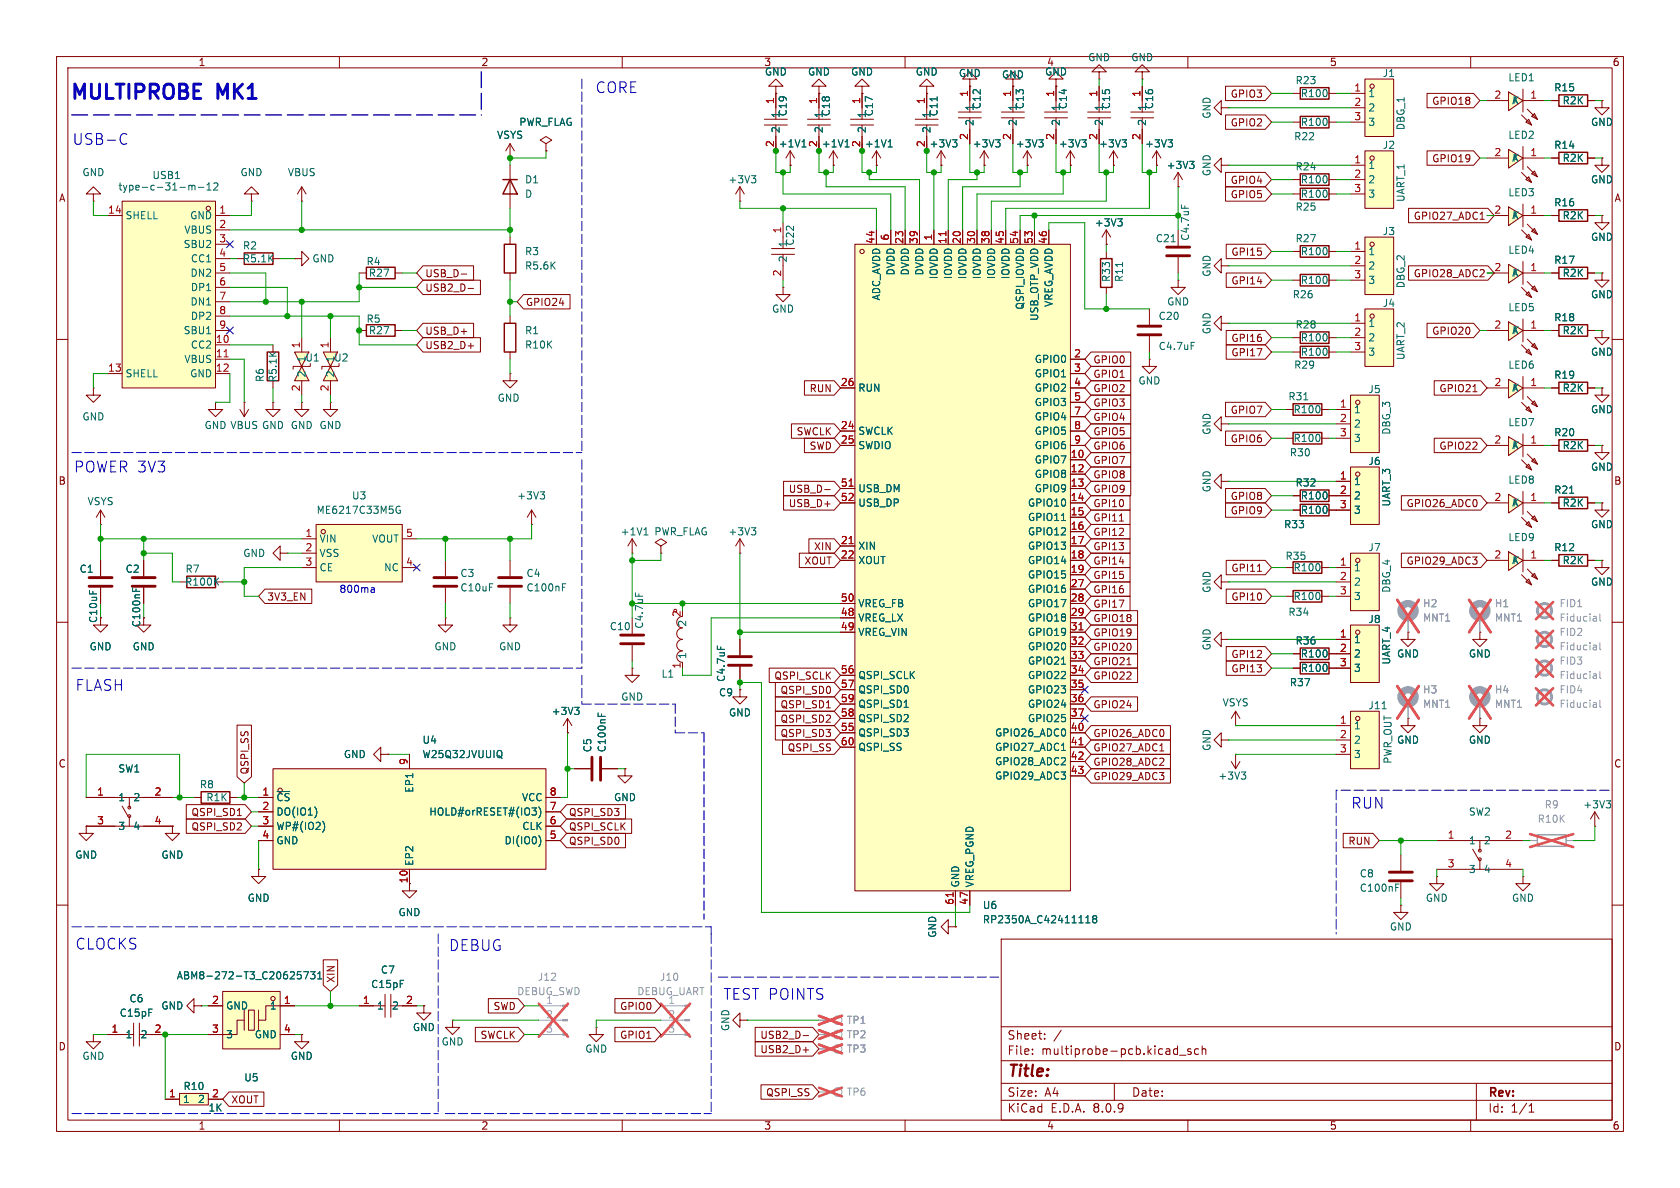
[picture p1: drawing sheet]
<svg xmlns="http://www.w3.org/2000/svg" width="297mm" height="210mm" viewBox="0 0 297 210" stroke-linecap="round" stroke-linejoin="round" font-family="sans-serif">
<defs><g id="words">
<g font-size="3.5" fill="#0000c2">
<text x="12.1" y="18.3">MULTIPROBE</text>
<text x="38.4" y="18.3">MK1</text>
</g>
<text font-size="2.8" fill="#840000" x="178" y="190.9">Title:</text>
<g font-size="2.7" fill="#0000c2">
<text x="105.2" y="16.7">CORE</text>
<text x="12.7" y="25.8">USB-C</text>
<text x="13" y="83.7">POWER 3V3</text>
<text x="13.2" y="122.3">FLASH</text>
<text x="238.8" y="143.2">RUN</text>
<text x="13.2" y="168.1">CLOCKS</text>
<text x="79.2" y="168.3">DEBUG</text>
<text x="127.8" y="177">TEST POINTS</text>
</g>
<g font-size="2.1" fill="#840000">
<text x="178" y="184">Sheet:</text>
<text x="178" y="186.7">File:</text>
<text x="184.1" y="186.7">multiprobe-pcb.kicad_sch</text>
<text x="178" y="196.9">KiCad</text>
<text x="178" y="194.1">Size:</text>
<text x="184.7" y="194.1">A4</text>
<text x="185.7" y="196.9">E.D.A.</text>
<text x="193.3" y="196.9">8.0.9</text>
<text x="200" y="194.1">Date:</text>
<text x="263" y="194.3">Rev:</text>
<text x="263" y="196.9">Id:</text>
<text x="267.1" y="196.9">1/1</text>
</g>
<g font-size="1.8" fill="#840000">
<text x="35" y="11.9">1</text>
<text x="85" y="11.9">2</text>
<text x="235" y="11.9">5</text>
<text x="285" y="11.9">6</text>
<text x="217.5" y="17.5">GPIO3</text>
<text x="217.5" y="22.5">GPIO2</text>
<text x="253.1" y="18.7">GPIO18</text>
<text x="253.1" y="28.9">GPIO19</text>
<text x="10.3" y="35.9">A</text>
<text x="217.5" y="35.2">GPIO5</text>
<text x="217.5" y="32.7">GPIO4</text>
<text x="285.3" y="35.9">A</text>
<text x="249.8" y="39.1">GPIO27_ADC1</text>
<text x="217.6" y="45.4">GPI15</text>
<text x="75.1" y="49.2">USB_D-</text>
<text x="75.1" y="51.8">USB2_D-</text>
<text x="217.6" y="50.5">GPI14</text>
<text x="249.8" y="49.2">GPIO28_ADC2</text>
<text x="75.1" y="59.4">USB_D+</text>
<text x="92.9" y="54.3">GPIO24</text>
<text x="253.1" y="59.4">GPIO20</text>
<text x="75.1" y="61.9">USB2_D+</text>
<text x="193.2" y="64.5">GPIO0</text>
<text x="217.6" y="60.6">GPI16</text>
<text x="217.6" y="63.2">GPI17</text>
<text x="143" y="69.5">RUN</text>
<text x="193.2" y="67">GPIO1</text>
<text x="193.2" y="69.5">GPIO2</text>
<text x="254.4" y="69.5">GPIO21</text>
<text x="140.7" y="77.2">SWCLK</text>
<text x="193.2" y="72.1">GPIO3</text>
<text x="193.2" y="77.2">GPIO5</text>
<text x="193.2" y="74.6">GPIO4</text>
<text x="217.5" y="73.3">GPIO7</text>
<text x="143" y="79.7">SWD</text>
<text x="193.2" y="82.2">GPIO7</text>
<text x="193.2" y="79.7">GPIO6</text>
<text x="217.5" y="78.4">GPIO6</text>
<text x="254.4" y="79.7">GPIO22</text>
<text x="10.3" y="85.9">B</text>
<text x="139.3" y="89.9">USB_D+</text>
<text x="139.3" y="87.3">USB_D-</text>
<text x="193.2" y="84.8">GPIO8</text>
<text x="193.2" y="87.3">GPIO9</text>
<text x="193.2" y="89.9">GPI10</text>
<text x="217.5" y="88.6">GPIO8</text>
<text x="248.6" y="89.9">GPIO26_ADC0</text>
<text x="285.3" y="85.9">B</text>
<text x="193.2" y="92.4">GPI11</text>
<text x="193.2" y="94.9">GPI12</text>
<text x="217.5" y="91.1">GPIO9</text>
<text x="142.1" y="100">XOUT</text>
<text x="143.8" y="97.5">XIN</text>
<text x="193.2" y="97.5">GPI13</text>
<text x="193.2" y="100">GPI14</text>
<text x="217.6" y="101.3">GPI11</text>
<text x="248.6" y="100">GPIO29_ADC3</text>
<text x="47.1" y="106.4">3V3_EN</text>
<text x="193.2" y="107.6">GPI17</text>
<text x="193.2" y="105.1">GPI16</text>
<text x="193.2" y="102.6">GPI15</text>
<text x="217.6" y="106.4">GPI10</text>
<text x="25" y="111" transform="rotate(-90 25 111)">C100nF</text>
<text x="193.2" y="112.7">GPIO19</text>
<text x="193.2" y="110.2">GPIO18</text>
<text x="193.2" y="115.3">GPIO20</text>
<text x="193.2" y="117.8">GPIO21</text>
<text x="217.6" y="119.1">GPI13</text>
<text x="217.6" y="116.5">GPI12</text>
<text x="136.8" y="120.3">QSPI_SCLK</text>
<text x="137.9" y="122.9">QSPI_SD0</text>
<text x="137.9" y="125.4">QSPI_SD1</text>
<text x="193.2" y="120.3">GPIO22</text>
<text x="193.2" y="125.4">GPIO24</text>
<text x="137.9" y="130.5">QSPI_SD3</text>
<text x="137.9" y="128">QSPI_SD2</text>
<text x="193.2" y="130.5">GPIO26_ADC0</text>
<text x="10.3" y="135.9">C</text>
<text x="44.1" y="137" transform="rotate(-90 44.1 137)">QSPI_SS</text>
<text x="139.2" y="133">QSPI_SS</text>
<text x="193.2" y="135.6">GPIO28_ADC2</text>
<text x="193.2" y="133">GPIO27_ADC1</text>
<text x="285.3" y="135.9">C</text>
<text x="193.2" y="138.1">GPIO29_ADC3</text>
<text x="33.7" y="144.5">QSPI_SD1</text>
<text x="33.7" y="147">QSPI_SD2</text>
<text x="100.5" y="149.5">QSPI_SD0</text>
<text x="100.5" y="147">QSPI_SCLK</text>
<text x="100.5" y="144.5">QSPI_SD3</text>
<text x="238.3" y="149.5">RUN</text>
<text x="59.4" y="173.8" transform="rotate(-90 59.4 173.8)">XIN</text>
<text x="87.1" y="178.8">SWD</text>
<text x="109.5" y="178.8">GPIO0</text>
<text x="10.3" y="185.9">D</text>
<text x="84.8" y="183.8">SWCLK</text>
<text x="109.5" y="183.8">GPIO1</text>
<text x="134.3" y="183.8">USB2_D-</text>
<text x="285.3" y="185.9">D</text>
<text x="134.3" y="186.4">USB2_D+</text>
<text x="40.8" y="195.3">XOUT</text>
<text x="135.3" y="194">QSPI_SS</text>
<text x="35" y="199.9">1</text>
<text x="85" y="199.9">2</text>
<text x="135" y="199.9">3</text>
<text x="185" y="199.9">4</text>
<text x="235" y="199.9">5</text>
<text x="285" y="199.9">6</text>
</g>
<g font-size="1.8" fill="#006464">
<text x="135" y="11.9">3</text>
<text x="185" y="11.9">4</text>
<text x="192.3" y="11">GND</text>
<text x="199.9" y="11">GND</text>
<text x="135.1" y="13.6">GND</text>
<text x="142.7" y="13.6">GND</text>
<text x="150.4" y="13.6">GND</text>
<text x="161.8" y="13.6">GND</text>
<text x="169.4" y="13.8">GND</text>
<text x="177" y="14.1">GND</text>
<text x="184.7" y="13.6">GND</text>
<text x="228.9" y="15.1">R23</text>
<text x="229.9" y="17.4">R100</text>
<text x="241.8" y="17.4">1</text>
<text x="244.4" y="13.8">J1</text>
<text x="266.6" y="14.6">LED1</text>
<text x="274.7" y="16.4">R15</text>
<text x="91.7" y="22.5">PWR_FLAG</text>
<text x="138" y="23.6" transform="rotate(-90 138 23.6)">2</text>
<text x="138" y="21" transform="rotate(-90 138 21)">1</text>
<text x="139.3" y="20.7" transform="rotate(-90 139.3 20.7)">C19</text>
<text x="145.6" y="23.6" transform="rotate(-90 145.6 23.6)">2</text>
<text x="145.6" y="21" transform="rotate(-90 145.6 21)">1</text>
<text x="146.9" y="20.7" transform="rotate(-90 146.9 20.7)">C18</text>
<text x="153.3" y="23.6" transform="rotate(-90 153.3 23.6)">2</text>
<text x="153.3" y="21" transform="rotate(-90 153.3 21)">1</text>
<text x="154.5" y="20.7" transform="rotate(-90 154.5 20.7)">C17</text>
<text x="164.7" y="23.6" transform="rotate(-90 164.7 23.6)">2</text>
<text x="164.7" y="21" transform="rotate(-90 164.7 21)">1</text>
<text x="166" y="20.7" transform="rotate(-90 166 20.7)">C11</text>
<text x="172.3" y="22.4" transform="rotate(-90 172.3 22.4)">2</text>
<text x="172.3" y="19.7" transform="rotate(-90 172.3 19.7)">1</text>
<text x="173.6" y="19.4" transform="rotate(-90 173.6 19.4)">C12</text>
<text x="179.9" y="22.4" transform="rotate(-90 179.9 22.4)">2</text>
<text x="179.9" y="19.7" transform="rotate(-90 179.9 19.7)">1</text>
<text x="181.2" y="19.4" transform="rotate(-90 181.2 19.4)">C13</text>
<text x="187.6" y="22.4" transform="rotate(-90 187.6 22.4)">2</text>
<text x="187.6" y="19.7" transform="rotate(-90 187.6 19.7)">1</text>
<text x="188.8" y="19.4" transform="rotate(-90 188.8 19.4)">C14</text>
<text x="195.2" y="22.4" transform="rotate(-90 195.2 22.4)">2</text>
<text x="195.2" y="19.7" transform="rotate(-90 195.2 19.7)">1</text>
<text x="196.4" y="19.4" transform="rotate(-90 196.4 19.4)">C15</text>
<text x="202.8" y="22.4" transform="rotate(-90 202.8 22.4)">2</text>
<text x="202.8" y="19.7" transform="rotate(-90 202.8 19.7)">1</text>
<text x="204.1" y="19.4" transform="rotate(-90 204.1 19.4)">C16</text>
<text x="214.2" y="21.1" transform="rotate(-90 214.2 21.1)">GND</text>
<text x="229.9" y="22.5">R100</text>
<text x="241.8" y="19.9">2</text>
<text x="241.8" y="22.5">3</text>
<text x="248.5" y="23.1" transform="rotate(-90 248.5 23.1)">DBG_1</text>
<text x="267.3" y="18.6">K</text>
<text x="276.2" y="18.6">R2K</text>
<text x="281.2" y="22.5">GND</text>
<text x="87.8" y="24.7">VSYS</text>
<text x="137.6" y="26.3">+1V1</text>
<text x="145.2" y="26.3">+1V1</text>
<text x="152.8" y="26.3">+1V1</text>
<text x="164.2" y="26.3">+3V3</text>
<text x="171.9" y="26.3">+3V3</text>
<text x="179.5" y="26.3">+3V3</text>
<text x="187.1" y="26.3">+3V3</text>
<text x="194.2" y="26.3">+3V3</text>
<text x="202.3" y="26.3">+3V3</text>
<text x="228.7" y="25">R22</text>
<text x="244.4" y="26.5">J2</text>
<text x="266.6" y="24.7">LED2</text>
<text x="267.3" y="28.8">K</text>
<text x="274.7" y="26.5">R14</text>
<text x="276.2" y="28.8">R2K</text>
<text x="14.5" y="31.3">GND</text>
<text x="20.8" y="33.9">type-c-31-m-12</text>
<text x="26.9" y="31.9">USB1</text>
<text x="42.4" y="31.3">GND</text>
<text x="50.8" y="31.3">VBUS</text>
<text x="92.7" y="32.6">D1</text>
<text x="92.7" y="35.2">D</text>
<text x="128.7" y="32.6">+3V3</text>
<text x="206.1" y="30.1">+3V3</text>
<text x="214.2" y="31.2" transform="rotate(-90 214.2 31.2)">GND</text>
<text x="228.9" y="30.3">R24</text>
<text x="229.9" y="35.2">R100</text>
<text x="229.9" y="32.6">R100</text>
<text x="241.8" y="30.1">1</text>
<text x="241.8" y="32.6">2</text>
<text x="241.8" y="35.2">3</text>
<text x="248.5" y="35.8" transform="rotate(-90 248.5 35.8)">UART_1</text>
<text x="266.6" y="34.9">LED3</text>
<text x="281.2" y="32.6">GND</text>
<text x="22.1" y="39">SHELL</text>
<text x="32.5" y="41.5">VBUS</text>
<text x="33.5" y="39">GND</text>
<text x="193.4" y="40.2">+3V3</text>
<text x="228.9" y="37.4">R25</text>
<text x="244.4" y="41.8">J3</text>
<text x="267.3" y="39">K</text>
<text x="274.7" y="36.7">R16</text>
<text x="276.2" y="39">R2K</text>
<text x="32.4" y="44">SBU2</text>
<text x="33.6" y="46.6">CC1</text>
<text x="42.8" y="46.6">R5.1K</text>
<text x="42.9" y="44.3">R2</text>
<text x="55.1" y="46.6">GND</text>
<text x="64.7" y="47.1">R4</text>
<text x="92.7" y="45.3">R3</text>
<text x="92.7" y="47.9">R5.6K</text>
<text x="139.3" y="46.5" transform="rotate(-90 139.3 46.5)">2</text>
<text x="139.3" y="43.8" transform="rotate(-90 139.3 43.8)">1</text>
<text x="140.6" y="43.5" transform="rotate(-90 140.6 43.5)">C22</text>
<text x="204.2" y="43">C21</text>
<text x="210.4" y="42.7" transform="rotate(-90 210.4 42.7)">C4.7uF</text>
<text x="228.9" y="43">R27</text>
<text x="229.9" y="45.3">R100</text>
<text x="241.8" y="45.3">1</text>
<text x="241.8" y="47.9">2</text>
<text x="266.6" y="45.1">LED4</text>
<text x="274.7" y="46.8">R17</text>
<text x="281.2" y="42.8">GND</text>
<text x="33.6" y="49.1">DN2</text>
<text x="33.6" y="51.7">DP1</text>
<text x="65.1" y="49.1">R27</text>
<text x="155.8" y="53.2" transform="rotate(-90 155.8 53.2)">ADC_AVDD</text>
<text x="158.3" y="48.8" transform="rotate(-90 158.3 48.8)">DVDD</text>
<text x="160.9" y="48.8" transform="rotate(-90 160.9 48.8)">DVDD</text>
<text x="163.4" y="48.8" transform="rotate(-90 163.4 48.8)">DVDD</text>
<text x="166" y="49.5" transform="rotate(-90 166 49.5)">IOVDD</text>
<text x="168.5" y="49.5" transform="rotate(-90 168.5 49.5)">IOVDD</text>
<text x="171" y="49.5" transform="rotate(-90 171 49.5)">IOVDD</text>
<text x="173.6" y="49.5" transform="rotate(-90 173.6 49.5)">IOVDD</text>
<text x="176.1" y="49.5" transform="rotate(-90 176.1 49.5)">IOVDD</text>
<text x="178.7" y="49.5" transform="rotate(-90 178.7 49.5)">IOVDD</text>
<text x="196.4" y="50" transform="rotate(-90 196.4 50)">R33</text>
<text x="198.7" y="50" transform="rotate(-90 198.7 50)">R11</text>
<text x="214.2" y="49" transform="rotate(-90 214.2 49)">GND</text>
<text x="228.4" y="52.9">R26</text>
<text x="229.9" y="50.4">R100</text>
<text x="241.8" y="50.4">3</text>
<text x="248.5" y="51" transform="rotate(-90 248.5 51)">DBG_2</text>
<text x="267.3" y="49.1">K</text>
<text x="276.2" y="49.1">R2K</text>
<text x="281.2" y="52.9">GND</text>
<text x="32.4" y="59.3">SBU1</text>
<text x="33.6" y="54.2">DN1</text>
<text x="33.6" y="56.7">DP2</text>
<text x="64.7" y="57.3">R5</text>
<text x="65.1" y="59.3">R27</text>
<text x="92.7" y="59.3">R1</text>
<text x="136.4" y="55.5">GND</text>
<text x="181.2" y="54.8" transform="rotate(-90 181.2 54.8)">QSPI_IOVDD</text>
<text x="183.7" y="56.8" transform="rotate(-90 183.7 56.8)">USB_OTP_VDD</text>
<text x="186.3" y="54.4" transform="rotate(-90 186.3 54.4)">VREG_AVDD</text>
<text x="204.7" y="56.7">C20</text>
<text x="206.2" y="54.2">GND</text>
<text x="214.2" y="59.2" transform="rotate(-90 214.2 59.2)">GND</text>
<text x="228.9" y="58.3">R28</text>
<text x="241.8" y="58">1</text>
<text x="244.4" y="54.5">J4</text>
<text x="266.6" y="55.2">LED5</text>
<text x="267.3" y="59.3">K</text>
<text x="274.7" y="57">R18</text>
<text x="276.2" y="59.3">R2K</text>
<text x="32.5" y="64.4">VBUS</text>
<text x="33.6" y="61.8">CC2</text>
<text x="53.9" y="64.1">U1</text>
<text x="54.2" y="64.2" transform="rotate(-90 54.2 64.2)">1</text>
<text x="59" y="64.1">U2</text>
<text x="59.3" y="64.2" transform="rotate(-90 59.3 64.2)">1</text>
<text x="92.7" y="61.8">R10K</text>
<text x="182.8" y="64.4">GPIO0</text>
<text x="204.7" y="62.1">C4.7uF</text>
<text x="228.7" y="65.4">R29</text>
<text x="229.9" y="63.1">R100</text>
<text x="229.9" y="60.6">R100</text>
<text x="241.8" y="60.6">2</text>
<text x="241.8" y="63.1">3</text>
<text x="248.5" y="63.7" transform="rotate(-90 248.5 63.7)">UART_2</text>
<text x="266.6" y="65.4">LED6</text>
<text x="281.2" y="63.1">GND</text>
<text x="22.1" y="66.9">SHELL</text>
<text x="33.5" y="66.9">GND</text>
<text x="46.8" y="67.6" transform="rotate(-90 46.8 67.6)">R6</text>
<text x="49.1" y="67.7" transform="rotate(-90 49.1 67.7)">R5.1K</text>
<text x="54.2" y="66.8" transform="rotate(-90 54.2 66.8)">2</text>
<text x="59.3" y="66.8" transform="rotate(-90 59.3 66.8)">2</text>
<text x="87.9" y="71.2">GND</text>
<text x="151.6" y="69.4">RUN</text>
<text x="182.8" y="66.9">GPIO1</text>
<text x="182.8" y="69.4">GPIO2</text>
<text x="182.8" y="72">GPIO3</text>
<text x="201.2" y="68.2">GND</text>
<text x="227.7" y="71">R31</text>
<text x="241.8" y="69.7">J5</text>
<text x="267.3" y="69.4">K</text>
<text x="274.7" y="67.2">R19</text>
<text x="276.2" y="69.4">R2K</text>
<text x="14.5" y="74.5">GND</text>
<text x="36.1" y="76">GND VBUS GND GND GND</text>
<text x="151.6" y="77.1">SWCLK</text>
<text x="182.8" y="74.5">GPIO4</text>
<text x="182.8" y="77.1">GPIO5</text>
<text x="214.2" y="77" transform="rotate(-90 214.2 77)">GND</text>
<text x="228.6" y="73.3">R100</text>
<text x="239.3" y="73.3">1</text>
<text x="239.3" y="75.8">2</text>
<text x="246" y="77" transform="rotate(-90 246 77)">DBG_3</text>
<text x="266.6" y="75.5">LED7</text>
<text x="274.7" y="77.3">R20</text>
<text x="281.2" y="73.3">GND</text>
<text x="151.6" y="79.6">SWDIO</text>
<text x="182.8" y="82.1">GPIO7</text>
<text x="182.8" y="79.6">GPIO6</text>
<text x="227.9" y="80.9">R30</text>
<text x="228.6" y="78.3">R100</text>
<text x="239.3" y="78.3">3</text>
<text x="241.8" y="82.4">J6</text>
<text x="267.3" y="79.6">K</text>
<text x="276.2" y="79.6">R2K</text>
<text x="281.2" y="83.4">GND</text>
<text x="15.4" y="89.5">VSYS</text>
<text x="62.1" y="88.5">U3</text>
<text x="91.3" y="88.5">+3V3</text>
<text x="151.6" y="87.2">USB_DM</text>
<text x="151.6" y="89.8">USB_DP</text>
<text x="181.6" y="89.8">GPIO10</text>
<text x="182.8" y="84.7">GPIO8</text>
<text x="182.8" y="87.2">GPIO9</text>
<text x="214.2" y="87.1" transform="rotate(-90 214.2 87.1)">GND</text>
<text x="228.9" y="86.2">R32</text>
<text x="229.9" y="88.5">R100</text>
<text x="239.3" y="86">1</text>
<text x="239.3" y="88.5">2</text>
<text x="246" y="89.7" transform="rotate(-90 246 89.7)">UART_3</text>
<text x="266.6" y="85.7">LED8</text>
<text x="267.3" y="89.8">K</text>
<text x="274.7" y="87.5">R21</text>
<text x="276.2" y="89.8">R2K</text>
<text x="55.9" y="91">ME6217C33M5G</text>
<text x="109.6" y="94.8">+1V1</text>
<text x="115.6" y="94.8">PWR_FLAG</text>
<text x="128.7" y="94.8">+3V3</text>
<text x="181.6" y="92.3">GPIO11</text>
<text x="181.6" y="94.8">GPIO12</text>
<text x="226.9" y="93.6">R33</text>
<text x="229.9" y="91">R100</text>
<text x="239.3" y="91">3</text>
<text x="266.6" y="95.9">LED9</text>
<text x="281.2" y="93.6">GND</text>
<text x="14" y="101.4">C1</text>
<text x="22.1" y="101.4">C2</text>
<text x="32.7" y="101.4">R7</text>
<text x="42.9" y="98.7">GND</text>
<text x="56.4" y="96.1">VIN</text>
<text x="56.4" y="98.7">VSS</text>
<text x="56.4" y="101.2">CE</text>
<text x="65.7" y="96.1">VOUT</text>
<text x="67.8" y="101.2">NC</text>
<text x="151.6" y="97.4">XIN</text>
<text x="151.6" y="99.9">XOUT</text>
<text x="181.6" y="97.4">GPIO13</text>
<text x="181.6" y="99.9">GPIO14</text>
<text x="227.2" y="99.2">R35</text>
<text x="228.6" y="101.2">R100</text>
<text x="239.3" y="101.2">1</text>
<text x="241.8" y="97.6">J7</text>
<text x="267.3" y="99.9">K</text>
<text x="274.7" y="97.6">R12</text>
<text x="276.2" y="99.9">R2K</text>
<text x="32.6" y="103.7">R100K</text>
<text x="81.3" y="102.2">C3</text>
<text x="81.3" y="104.7">C10uF</text>
<text x="93" y="102.2">C4</text>
<text x="93" y="104.7">C100nF</text>
<text x="151.6" y="107.5">VREG_FB</text>
<text x="181.6" y="102.5">GPIO15</text>
<text x="181.6" y="105">GPIO16</text>
<text x="181.6" y="107.5">GPIO17</text>
<text x="214.2" y="104.9" transform="rotate(-90 214.2 104.9)">GND</text>
<text x="228.6" y="106.3">R100</text>
<text x="239.3" y="103.7">2</text>
<text x="239.3" y="106.3">3</text>
<text x="246" y="104.9" transform="rotate(-90 246 104.9)">DBG_4</text>
<text x="281.2" y="103.7">GND</text>
<text x="17.4" y="110.2" transform="rotate(-90 17.4 110.2)">C10uF</text>
<text x="107.7" y="111.6">C10</text>
<text x="113.9" y="111.2" transform="rotate(-90 113.9 111.2)">C4.7uF</text>
<text x="121.5" y="110.9" transform="rotate(-90 121.5 110.9)">2</text>
<text x="151.6" y="110.1">VREG_LX</text>
<text x="151.6" y="112.6">VREG_VIN</text>
<text x="181.6" y="110.1">GPIO18</text>
<text x="181.6" y="112.6">GPIO19</text>
<text x="227.7" y="109.1">R34</text>
<text x="239.3" y="113.9">1</text>
<text x="241.8" y="110.3">J8</text>
<text x="15.7" y="115.2">GND</text>
<text x="23.4" y="115.2">GND</text>
<text x="76.7" y="115.2">GND</text>
<text x="88.1" y="115.2">GND</text>
<text x="116.8" y="120">L1</text>
<text x="121.5" y="116.6" transform="rotate(-90 121.5 116.6)">1</text>
<text x="181.6" y="115.2">GPIO20</text>
<text x="181.6" y="117.7">GPIO21</text>
<text x="214.2" y="115.1" transform="rotate(-90 214.2 115.1)">GND</text>
<text x="228.9" y="114.1">R36</text>
<text x="229.9" y="116.4">R100</text>
<text x="229.9" y="119">R100</text>
<text x="239.3" y="116.4">2</text>
<text x="239.3" y="119">3</text>
<text x="246" y="117.6" transform="rotate(-90 246 117.6)">UART_4</text>
<text x="246.9" y="116.4">GND</text>
<text x="259.6" y="116.4">GND</text>
<text x="109.7" y="124.1">GND</text>
<text x="127" y="123.3">C9</text>
<text x="128.4" y="120.6" transform="rotate(-90 128.4 120.6)">C4.7uF</text>
<text x="151.6" y="120.2">QSPI_SCLK</text>
<text x="151.6" y="122.8">QSPI_SD0</text>
<text x="151.6" y="125.3">QSPI_SD1</text>
<text x="181.6" y="120.2">GPIO22</text>
<text x="181.6" y="122.8">GPIO23</text>
<text x="181.6" y="125.3">GPIO24</text>
<text x="216" y="125.1">VSYS</text>
<text x="227.9" y="121.5">R37</text>
<text x="241.8" y="125.6">J11</text>
<text x="74.6" y="131.7">U4</text>
<text x="97.4" y="126.6">+3V3</text>
<text x="128.8" y="126.8">GND</text>
<text x="151.6" y="130.4">QSPI_SD3</text>
<text x="151.6" y="127.9">QSPI_SD2</text>
<text x="175.8" y="130.4">GPIO26_ADC0</text>
<text x="181.6" y="127.9">GPIO25</text>
<text x="239.3" y="129.1">1</text>
<text x="239.3" y="131.7">2</text>
<text x="246.9" y="131.7">GND</text>
<text x="259.6" y="131.7">GND</text>
<text x="20.8" y="136.8">SW1</text>
<text x="60.7" y="134.2">GND</text>
<text x="74.6" y="134.2">W25Q32JVUUIQ</text>
<text x="104.7" y="133.1" transform="rotate(-90 104.7 133.1)">C5</text>
<text x="107.3" y="133.1" transform="rotate(-90 107.3 133.1)">C100nF</text>
<text x="151.6" y="132.9">QSPI_SS</text>
<text x="175.8" y="132.9">GPIO27_ADC1</text>
<text x="175.8" y="135.5">GPIO28_ADC2</text>
<text x="214.2" y="132.8" transform="rotate(-90 214.2 132.8)">GND</text>
<text x="239.3" y="134.2">3</text>
<text x="246.2" y="135.1" transform="rotate(-90 246.2 135.1)">PWR_OUT</text>
<text x="20.8" y="141.8">1</text>
<text x="23.5" y="141.8">2</text>
<text x="35.2" y="139.5">R8</text>
<text x="36.4" y="141.8">R1K</text>
<text x="48.8" y="141.8">~{CS}</text>
<text x="73.3" y="140.2" transform="rotate(-90 73.3 140.2)">EP1</text>
<text x="92.2" y="141.8">VCC</text>
<text x="108.5" y="141.8">GND</text>
<text x="175.8" y="138">GPIO29_ADC3</text>
<text x="215.3" y="138">+3V3</text>
<text x="279.8" y="143.1">+3V3</text>
<text x="20.8" y="146.9">3</text>
<text x="23.5" y="146.9">4</text>
<text x="48.8" y="144.4">DO(IO1)</text>
<text x="48.8" y="146.9">WP#(IO2)</text>
<text x="48.8" y="149.5">GND</text>
<text x="75.8" y="144.4">HOLD#orRESET#(IO3)</text>
<text x="89.1" y="149.5">DI(IO0)</text>
<text x="92.2" y="146.9">CLK</text>
<text x="259.6" y="144.4">SW2</text>
<text x="259.6" y="149.5">1</text>
<text x="262.2" y="149.5">2</text>
<text x="13.2" y="152">GND</text>
<text x="28.4" y="152">GND</text>
<text x="73.3" y="153.2" transform="rotate(-90 73.3 153.2)">EP2</text>
<text x="240.3" y="155.3">C8</text>
<text x="259.6" y="154.5">3</text>
<text x="262.2" y="154.5">4</text>
<text x="43.7" y="159.6">GND</text>
<text x="169.8" y="157" transform="rotate(-90 169.8 157)">GND</text>
<text x="172.3" y="157" transform="rotate(-90 172.3 157)">VREG_PGND</text>
<text x="173.7" y="160.9">U6</text>
<text x="240.3" y="157.8">C100nF</text>
<text x="252" y="159.6">GND</text>
<text x="267.2" y="159.6">GND</text>
<text x="70.4" y="162.2">GND</text>
<text x="165.7" y="165.9" transform="rotate(-90 165.7 165.9)">GND</text>
<text x="173.7" y="163.4">RP2350A_C42411118</text>
<text x="245.6" y="164.7">GND</text>
<text x="31.2" y="173.3">ABM8-272-T3_C20625731</text>
<text x="67.2" y="172.3">C7</text>
<text x="21.1" y="179.9">C15pF</text>
<text x="22.8" y="177.4">C6</text>
<text x="28.4" y="178.7">GND</text>
<text x="39.9" y="178.7">GND</text>
<text x="47.6" y="178.7">1</text>
<text x="65.5" y="174.9">C15pF</text>
<text x="66.5" y="178.7">1</text>
<text x="69.2" y="178.7">2</text>
<text x="22.1" y="183.7">1</text>
<text x="24.7" y="183.7">2</text>
<text x="39.9" y="183.7">3</text>
<text x="44.9" y="183.7">GND</text>
<text x="72.9" y="182.5">GND</text>
<text x="78" y="185">GND</text>
<text x="129.1" y="182.4" transform="rotate(-90 129.1 182.4)">GND</text>
<text x="14.5" y="187.6">GND</text>
<text x="43.1" y="191.4">U5</text>
<text x="51.3" y="187.6">GND</text>
<text x="103.4" y="186.3">GND</text>
<text x="32.3" y="195.2">1</text>
<text x="32.3" y="192.9">R10</text>
<text x="34.9" y="195.2">2</text>
<text x="36.8" y="196.7">1K</text>
</g>
<g font-size="1.8" fill="#a90000">
<text x="171.2" y="17.2" transform="rotate(-90 171.2 17.2)">1</text>
<text x="178.8" y="17.2" transform="rotate(-90 178.8 17.2)">1</text>
<text x="186.4" y="17.2" transform="rotate(-90 186.4 17.2)">1</text>
<text x="194.1" y="17.2" transform="rotate(-90 194.1 17.2)">1</text>
<text x="201.7" y="17.2" transform="rotate(-90 201.7 17.2)">1</text>
<text x="239.3" y="16.3">1</text>
<text x="264.1" y="17.5">2</text>
<text x="270.4" y="17.5">1</text>
<text x="136.9" y="18.5" transform="rotate(-90 136.9 18.5)">1</text>
<text x="144.5" y="18.5" transform="rotate(-90 144.5 18.5)">1</text>
<text x="152.1" y="18.5" transform="rotate(-90 152.1 18.5)">1</text>
<text x="163.6" y="18.5" transform="rotate(-90 163.6 18.5)">1</text>
<text x="239.3" y="18.8">2</text>
<text x="239.3" y="21.3">3</text>
<text x="136.9" y="26.1" transform="rotate(-90 136.9 26.1)">2</text>
<text x="144.5" y="26.1" transform="rotate(-90 144.5 26.1)">2</text>
<text x="152.1" y="26.1" transform="rotate(-90 152.1 26.1)">2</text>
<text x="163.6" y="26.1" transform="rotate(-90 163.6 26.1)">2</text>
<text x="171.2" y="24.8" transform="rotate(-90 171.2 24.8)">2</text>
<text x="178.8" y="24.8" transform="rotate(-90 178.8 24.8)">2</text>
<text x="186.4" y="24.8" transform="rotate(-90 186.4 24.8)">2</text>
<text x="194.1" y="24.8" transform="rotate(-90 194.1 24.8)">2</text>
<text x="201.7" y="24.8" transform="rotate(-90 201.7 24.8)">2</text>
<text x="239.3" y="29">1</text>
<text x="264.1" y="27.7">2</text>
<text x="270.4" y="27.7">1</text>
<text x="239.3" y="31.5">2</text>
<text x="239.3" y="34">3</text>
<text x="19" y="37.8">14</text>
<text x="38.7" y="37.8">1</text>
<text x="38.7" y="40.4">2</text>
<text x="138.2" y="41.3" transform="rotate(-90 138.2 41.3)">1</text>
<text x="264.1" y="37.8">2</text>
<text x="270.4" y="37.8">1</text>
<text x="38.7" y="42.9">3</text>
<text x="38.7" y="45.5">4</text>
<text x="154.7" y="43.2" transform="rotate(-90 154.7 43.2)">44</text>
<text x="157.2" y="42.6" transform="rotate(-90 157.2 42.6)">6</text>
<text x="159.8" y="43.2" transform="rotate(-90 159.8 43.2)">23</text>
<text x="162.3" y="43.2" transform="rotate(-90 162.3 43.2)">39</text>
<text x="164.8" y="42.6" transform="rotate(-90 164.8 42.6)">1</text>
<text x="167.4" y="43.2" transform="rotate(-90 167.4 43.2)">11</text>
<text x="169.9" y="43.2" transform="rotate(-90 169.9 43.2)">20</text>
<text x="172.5" y="43.2" transform="rotate(-90 172.5 43.2)">30</text>
<text x="175" y="43.2" transform="rotate(-90 175 43.2)">38</text>
<text x="177.5" y="43.2" transform="rotate(-90 177.5 43.2)">45</text>
<text x="180.1" y="43.2" transform="rotate(-90 180.1 43.2)">54</text>
<text x="182.6" y="43.2" transform="rotate(-90 182.6 43.2)">53</text>
<text x="185.2" y="43.2" transform="rotate(-90 185.2 43.2)">46</text>
<text x="239.3" y="44.2">1</text>
<text x="239.3" y="46.7">2</text>
<text x="38.7" y="48">5</text>
<text x="38.7" y="50.5">6</text>
<text x="38.7" y="53.1">7</text>
<text x="138.2" y="49" transform="rotate(-90 138.2 49)">2</text>
<text x="239.3" y="49.3">3</text>
<text x="264.1" y="48">2</text>
<text x="270.4" y="48">1</text>
<text x="38.7" y="55.6">8</text>
<text x="38.7" y="58.2">9</text>
<text x="239.3" y="56.9">1</text>
<text x="239.3" y="59.4">2</text>
<text x="264.1" y="58.2">2</text>
<text x="270.4" y="58.2">1</text>
<text x="19" y="65.8">13</text>
<text x="38.1" y="60.7">10</text>
<text x="38.1" y="63.2">11</text>
<text x="38.1" y="65.8">12</text>
<text x="53.1" y="61.7" transform="rotate(-90 53.1 61.7)">1</text>
<text x="58.2" y="61.7" transform="rotate(-90 58.2 61.7)">1</text>
<text x="189.8" y="63.2">2</text>
<text x="189.8" y="65.8">3</text>
<text x="239.3" y="62">3</text>
<text x="53.1" y="69.3" transform="rotate(-90 53.1 69.3)">2</text>
<text x="58.2" y="69.3" transform="rotate(-90 58.2 69.3)">2</text>
<text x="148.5" y="68.3">26</text>
<text x="189.8" y="68.3">4</text>
<text x="189.8" y="70.9">5</text>
<text x="264.1" y="68.3">2</text>
<text x="270.4" y="68.3">1</text>
<text x="148.5" y="75.9">24</text>
<text x="189.8" y="73.4">7</text>
<text x="189.8" y="75.9">8</text>
<text x="236.8" y="72.1">1</text>
<text x="236.8" y="74.7">2</text>
<text x="236.8" y="77.2">3</text>
<text x="148.5" y="78.5">25</text>
<text x="189.2" y="81">10</text>
<text x="189.2" y="83.6">12</text>
<text x="189.8" y="78.5">9</text>
<text x="264.1" y="78.5">2</text>
<text x="270.4" y="78.5">1</text>
<text x="148.5" y="86.1">51</text>
<text x="148.5" y="88.6">52</text>
<text x="189.2" y="86.1">13</text>
<text x="189.2" y="88.6">14</text>
<text x="236.8" y="84.8">1</text>
<text x="236.8" y="87.4">2</text>
<text x="236.8" y="89.9">3</text>
<text x="264.1" y="88.6">2</text>
<text x="270.4" y="88.6">1</text>
<text x="53.9" y="95">1</text>
<text x="71.7" y="95">5</text>
<text x="189.2" y="91.2">15</text>
<text x="189.2" y="93.7">16</text>
<text x="53.9" y="97.5">2</text>
<text x="53.9" y="100.1">3</text>
<text x="71.7" y="100.1">4</text>
<text x="148.5" y="96.3">21</text>
<text x="148.5" y="98.8">22</text>
<text x="189.2" y="96.3">17</text>
<text x="189.2" y="98.8">18</text>
<text x="189.2" y="101.3">19</text>
<text x="236.8" y="100.1">1</text>
<text x="264.1" y="98.8">2</text>
<text x="270.4" y="98.8">1</text>
<text x="148.5" y="106.4">50</text>
<text x="189.2" y="103.9">27</text>
<text x="189.2" y="106.4">28</text>
<text x="236.8" y="102.6">2</text>
<text x="236.8" y="105.2">3</text>
<text x="120.4" y="109.2" transform="rotate(-90 120.4 109.2)">2</text>
<text x="148.5" y="109">48</text>
<text x="148.5" y="111.5">49</text>
<text x="189.2" y="109">29</text>
<text x="189.2" y="111.5">31</text>
<text x="236.8" y="112.8">1</text>
<text x="120.4" y="118.3" transform="rotate(-90 120.4 118.3)">1</text>
<text x="148.5" y="119.1">56</text>
<text x="189.2" y="114">32</text>
<text x="189.2" y="116.6">33</text>
<text x="189.2" y="119.1">34</text>
<text x="236.8" y="115.3">2</text>
<text x="236.8" y="117.9">3</text>
<text x="148.5" y="121.7">57</text>
<text x="148.5" y="124.2">59</text>
<text x="189.2" y="121.7">35</text>
<text x="189.2" y="124.2">36</text>
<text x="148.5" y="129.3">55</text>
<text x="148.5" y="126.7">58</text>
<text x="148.5" y="131.8">60</text>
<text x="189.2" y="126.7">37</text>
<text x="189.2" y="129.3">40</text>
<text x="189.2" y="131.8">41</text>
<text x="236.8" y="128">1</text>
<text x="236.8" y="130.6">2</text>
<text x="72.1" y="135.3" transform="rotate(-90 72.1 135.3)">9</text>
<text x="189.2" y="134.4">42</text>
<text x="189.2" y="136.9">43</text>
<text x="236.8" y="133.1">3</text>
<text x="17.1" y="140.7">1</text>
<text x="27.2" y="140.7">2</text>
<text x="46.3" y="140.7">1</text>
<text x="46.3" y="143.3">2</text>
<text x="97.1" y="143.3">7</text>
<text x="97.1" y="140.7">8</text>
<text x="17.1" y="145.8">3</text>
<text x="27.2" y="145.8">4</text>
<text x="46.3" y="145.8">3</text>
<text x="46.3" y="148.3">4</text>
<text x="97.1" y="148.3">5</text>
<text x="97.1" y="145.8">6</text>
<text x="255.8" y="148.3">1</text>
<text x="266" y="148.3">2</text>
<text x="255.8" y="153.4">3</text>
<text x="266" y="153.4">4</text>
<text x="72.1" y="156.3" transform="rotate(-90 72.1 156.3)">10</text>
<text x="168.7" y="160.1" transform="rotate(-90 168.7 160.1)">61</text>
<text x="171.2" y="160.1" transform="rotate(-90 171.2 160.1)">47</text>
<text x="37.4" y="177.5">2</text>
<text x="50.1" y="177.5">1</text>
<text x="64.1" y="177.5">1</text>
<text x="71.7" y="177.5">2</text>
<text x="19.6" y="182.6">1</text>
<text x="27.2" y="182.6">2</text>
<text x="37.4" y="182.6">3</text>
<text x="50.1" y="182.6">4</text>
<text x="29.8" y="194.1">1</text>
<text x="37.4" y="194.1">2</text>
</g>
<text font-size="1.8" fill="#0000c2" x="59.9" y="105">800ma</text>
<g font-size="1.8" fill="#989898">
<text x="251.5" y="107.5">H2</text>
<text x="264.2" y="107.5">H1</text>
<text x="275.6" y="107.5">FID1</text>
<text x="251.5" y="110.1">MNT1</text>
<text x="264.2" y="110.1">MNT1</text>
<text x="275.6" y="112.6">FID2</text>
<text x="275.6" y="110.1">Fiducial</text>
<text x="275.6" y="117.7">FID3</text>
<text x="275.6" y="115.2">Fiducial</text>
<text x="251.5" y="122.8">H3</text>
<text x="251.5" y="125.3">MNT1</text>
<text x="264.2" y="122.8">H4</text>
<text x="264.2" y="125.3">MNT1</text>
<text x="275.6" y="122.8">FID4</text>
<text x="275.6" y="125.3">Fiducial</text>
<text x="275.6" y="120.2">Fiducial</text>
<text x="273" y="143.1">R9</text>
<text x="271.7" y="145.6">R10K</text>
<text x="95" y="173.6">J12</text>
<text x="116.6" y="173.6">J10</text>
<text x="91.3" y="176.1">DEBUG_SWD</text>
<text x="96.4" y="177.5">1</text>
<text x="112.6" y="176.1">DEBUG_UART</text>
<text x="118" y="177.5">1</text>
<text x="149.6" y="181.2">TP1</text>
<text x="149.6" y="183.7">TP2</text>
<text x="149.6" y="186.3">TP3</text>
<text x="149.6" y="193.9">TP6</text>
</g>
<g font-size="1.8" fill="#aaa">
<text x="96.4" y="180.1">2</text>
<text x="96.4" y="182.6">3</text>
<text x="118" y="180.1">2</text>
<text x="118" y="182.6">3</text>
</g>
</g></defs>
<g fill="none" stroke="#840000" stroke-width=".18">
<path d="M10 10h277v190h-277zM12 12h273v186h-273zM60 10v2M110 10v2M160 10v2M210 10v2M260 10v2M10 60h2M285 60h2M10 110h2M285 110h2M10 160h2"/>
<path d="M177 166h108v32h-108zM285 160h2M60 198v2M110 198v2M160 198v2M177 194.5h108M177 191.5h108M177 187.5h108M177 181.5h108M182.5 186.3v.1M182.5 185.5v.1M184.7 183.6v.1"/>
<path d="M184.7 182.8v.1M187.6 182.1l-1.3 2M197 191.5v3M208.5 186.5h1.2M210 198v2M210.5 185.5l-.3-.1-.2 .2v.2l.5 .2v.3h-.5M211.9 185.5l-.4-.1-.3 .3v.4l.1 .2h.6M212.5 185.5l.2-.1 .4 .1 .1 .9M212.5 184.9v1.5M260 198v2M261 191.5v6.5M270.3 196.6h.9"/>
<path d="M270.3 195.5l.4-.4v1.5"/>
</g>
<path d="M238.8 69.9h5v10.1h-5z" fill="#ffffc2"/>
<g fill="none" stroke="#840000" stroke-width=".18">
<path d="M228.6 59.7h1.3M234.9 59.7h1.3M228.6 62.2h1.3M234.9 62.2h1.3M236.2 72.4h2.6M236.2 74.9h2.6M236.2 77.5h2.6M238.8 69.9h5v10.1h-5z"/>
<circle cx="240" cy="71.1" r=".38"/>
</g>
<path d="M229.9 58.7h5v2h-5zM229.9 61.2h5v2h-5z" fill="none" stroke="#840000" stroke-width=".25"/>
<g fill="#ffffc2">
<path d="M270.8 81.5l.5-.5 .5 1z"/>
<path d="M269.7 82.6l.6-.6 .5 1.1z"/>
<path d="M266.7 77.2l2.5 1.5-2.5 1.8z"/>
</g>
<path d="M262.9 78.7h3.8M266.7 77.2l2.5 1.5-2.5 1.8zM269.2 76.7v4.1M269.2 78.7h3.8M269 81.3l1.8 1.8M269.7 82.6l.6-.6 .5 1.1zM270 80.3l1.8 1.7M270.8 81.5l.5-.5 .5 1z" fill="none" stroke="#840000" stroke-width=".18"/>
<g fill="#ffffc2">
<path d="M270.8 71.4l.5-.5 .5 1z"/>
<path d="M269.7 72.4l.6-.5 .5 1z"/>
<path d="M266.7 67.1l2.5 1.5-2.5 1.8z"/>
</g>
<g fill="none" stroke="#840000" stroke-width=".18">
<path d="M262.9 68.6h3.8M266.7 67.1l2.5 1.5-2.5 1.8zM269 71.1l1.8 1.8M269.2 66.6v4M269.2 68.6h3.8M269.7 72.4l.6-.5 .5 1zM270 70.1l1.8 1.8M270.8 71.4l.5-.5 .5 1zM274.3 68.6h1.3M274.3 78.7h1.3M280.7 68.6h1.2M280.7 78.7h1.2"/>
<path d="M283.2 68.6v1.3h1.3l-1.3 1.2-1.3-1.2h1.3M283.2 68.6h.1M101.6 135.9h2.8M106.4 135.9h2.8M167.6 163.8v-1.2l-1.2 1.2 1.2 1.3v-1.3h1.3M168.9 163.8h.1M80 180.3v1.3h1.3l-1.3 1.3-1.3-1.3h1.3M80 180.3h.1"/>
</g>
<path d="M104.6 133.9v4M106.2 133.9v4" fill="none" stroke="#840000" stroke-width=".51"/>
<path d="M105.7 126v.6M106.3 126.2v.4" fill="none" stroke="#006464" stroke-width=".18"/>
<path d="M275.6 67.6h5.1v2h-5.1zM275.6 77.7h5.1v2.1h-5.1z" fill="none" stroke="#840000" stroke-width=".25"/>
<path d="M95.2 177.8h4.3M95.2 182.9h4.3M95.2 180.3h4.3" fill="none" stroke="#a1a1a1" stroke-width=".18"/>
<g fill="#a1a1a1" stroke="#a1a1a1" stroke-width=".18">
<path d="M99.5 182.8h.8v.2h-.8z"/>
<path d="M99.5 180.2h.8v.3h-.8z"/>
<path d="M99.5 177.7h.8v.2h-.8z"/>
</g>
<path d="M95.2 177.4l5.2 5.9M100.4 177.4l-5.2 5.9" fill="none" stroke="#e65255" stroke-width=".46"/>
<path d="M241.3 54.6h5.1v10.2h-5.1z" fill="#ffffc2"/>
<g fill="none" stroke="#840000" stroke-width=".18">
<path d="M238.8 57.2h2.5M238.8 59.7h2.5M241.3 54.6h5.1v10.2h-5.1zM238.8 62.2h2.5M110.5 135.9v1.3h1.3l-1.3 1.2-1.3-1.2h1.3M110.5 135.9h.1M53.3 182.9v1.3h1.3l-1.3 1.2-1.2-1.2h1.2M53.3 182.9h.1"/>
<circle cx="242.6" cy="55.9" r=".38"/>
</g>
<g fill="#ffffc2">
<path d="M39.4 175.3h10.1v10.1h-10.1z"/>
<path d="M43.9 178.6h1.1v3.5h-1.1z"/>
</g>
<g fill="none" stroke="#840000" stroke-width=".18">
<path d="M45.7 153.7v1.2h1.3l-1.3 1.3-1.3-1.3h1.3M45.7 153.7h.1M72.4 156.2v1.3h1.3l-1.3 1.3-1.3-1.3h1.3M36.8 177.8h2.6M39.4 175.3h10.1v10.1h-10.1zM43.2 178.6v3.5M43.9 178.6h1.1v3.5h-1.1zM45.7 178.6v3.5M52.1 177.8h-5.1v2.5h-1.3M43.2 180.3h-1.3v2.6h-5.1M49.5 182.9h2.6"/>
<circle cx="48.3" cy="176.5" r=".38"/>
</g>
<path d="M53.2 171.8h-.6l-.1 .6 .2-.1h.4l.2 .2-.1 .4-.2 .1-.5-.1M53.7 171.8h.8l-.5 1.2M54.9 171.8h.8l-.4 .5 .3 .1v.5l-.2 .1-.5-.1M56.2 173h.7M56.2 172.1l.3-.3v1.2" fill="none" stroke="#006464" stroke-width=".18"/>
<g fill="#ffffc2">
<path d="M270.8 61.2l.5-.5 .5 1z"/>
<path d="M269.7 62.2l.6-.5 .5 1z"/>
<path d="M266.7 56.9l2.5 1.5-2.5 1.8z"/>
</g>
<g fill="none" stroke="#840000" stroke-width=".18">
<path d="M262.9 58.4h3.8M266.7 56.9l2.5 1.5-2.5 1.8zM269.2 56.4v4.1M269.2 58.4h3.8M270 59.9l1.8 1.8M274.3 58.4h1.3M280.7 58.4h1.2M283.2 58.4v1.3h1.3l-1.3 1.3-1.3-1.3h1.3M283.2 58.4h.1M269 61l1.8 1.7M269.7 62.2l.6-.5 .5 1zM270.8 61.2l.5-.5 .5 1z"/>
<path d="M94 92.7h.1M94 90.2l-.8 1.2M94 90.2v2.5M94 90.2l.7 1.2M111.8 97.8h.1M111.8 95.3l-.8 1.2M111.8 95.3v2.5M111.8 95.3l.7 1.2M248.9 111.8v1.2h1.3l-1.3 1.3-1.3-1.3h1.3M248.9 111.8h.1M34.3 177.8v-1.3l-1.3 1.3 1.3 1.3v-1.3h1.3M35.6 177.8h.1"/>
<path d="M74.9 177.8v1.3h1.3l-1.3 1.2-1.2-1.2h1.2M74.9 177.8h.1M19 182.9h4.6M23.6 180.9v4M24.6 182.9h4.6M24.6 180.9v4"/>
</g>
<path d="M275.6 57.4h5.1v2h-5.1z" fill="none" stroke="#840000" stroke-width=".25"/>
<path d="M95.5 86.9h.8l-.4 .5M96 87.4l.3 .3v.3l-.3 .2M113.8 94.6h.8M114 93.6l.2-.3v1.3" fill="none" stroke="#006464" stroke-width=".18"/>
<g fill="none" stroke="#a1a1a1" stroke-width=".18">
<path d="M248.9 109.2v2.6M248.9 124.5v2.5M144.8 180.3h2.5"/>
<circle cx="148.1" cy="180.3" r=".76"/>
</g>
<path d="M247 106l3.8 5.8M250.8 106l-3.8 5.8M247 121.3l3.8 5.7M250.8 121.3l-3.8 5.7M144.8 179.6l4 1.5M148.8 179.6l-4 1.5" fill="none" stroke="#e65255" stroke-width=".46"/>
<g fill="none" stroke="#a1a1a1" stroke-width="1.3">
<circle cx="248.9" cy="107.9" r="1.27"/>
<circle cx="248.9" cy="123.2" r="1.27"/>
</g>
<path d="M238.8 110.5h5v10.2h-5z" fill="#ffffc2"/>
<g fill="none" stroke="#840000" stroke-width=".18">
<path d="M236.2 113h2.6M236.2 115.6h2.6M236.2 118.1h2.6M238.8 110.5h5v10.2h-5z"/>
<circle cx="240" cy="111.8" r=".38"/>
</g>
<path d="M238.8 97.8h5v10.2h-5z" fill="#ffffc2"/>
<g fill="none" stroke="#840000" stroke-width=".18">
<path d="M90.2 27.9h.1M90.2 25.4v2.5M90.2 29.2v7.6M90.2 25.4l-.8 1.3M90.2 25.4l.7 1.3M139.7 29.2h.1M139.7 26.7l-.8 1.2M139.7 26.7v2.5M139.7 26.7l.8 1.2M63.5 48.3h1.3M63.5 58.4h1.3M69.8 48.3h1.3"/>
<path d="M69.8 58.4h1.3M16.5 68.6v1.3h1.3l-1.3 1.2-1.3-1.2h1.3M16.5 68.6h.1M38.1 71.1v1.3h1.3l-1.3 1.3-1.3-1.3h1.3M38.1 71.1h.1M42.4 72.4l.8 1.3M43.2 71.1h.1M43.2 71.1v2.6M43.9 72.4l-.7 1.3M48.3 71.1v1.3h1.2l-1.2 1.3-1.3-1.3h1.3M48.3 71.1h.1M48.3 61v1.2"/>
<path d="M48.3 67.3v1.3M227.3 77.5h1.3M227.3 72.4h1.3M233.7 77.5h1.2M233.7 72.4h1.2M283.2 78.7v1.3h1.3l-1.3 1.3-1.3-1.3h1.3M283.2 78.7h.1M17.8 92.7h.1M17.8 90.2l-.8 1.2M17.8 90.2v2.5M17.8 90.2l.7 1.2M49.5 97.8v-1.3l-1.2 1.3 1.2 1.3v-1.3h1.3"/>
<path d="M50.8 97.8h.1M116.8 96.5l1.1-.6-1.1-.6-1 .6 1 .6v1.3M116.8 97.8h.1M130.8 97.8h.1M130.8 95.3l-.8 1.2M130.8 95.3v2.5M130.8 95.3l.8 1.2M238.8 97.8h5v10.2h-5zM274.3 88.9h1.3M274.3 99.1h1.3M280.7 88.9h1.2M280.7 99.1h1.2"/>
<path d="M283.2 99.1v1.2h1.3l-1.3 1.3-1.3-1.3h1.3M283.2 99.1h.1M283.2 88.9v1.3h1.3l-1.3 1.2-1.3-1.2h1.3M283.2 88.9h.1M236.2 100.3h2.6M236.2 102.9h2.6M236.2 105.4h2.6M261.6 111.8v1.2h1.3l-1.3 1.3-1.3-1.3h1.3M261.6 111.8h.1M63.5 177.8h4.6M68.1 175.8v4M69.1 177.8h4.6"/>
<path d="M69.1 175.8v4M105.4 181.6v1.3h1.3l-1.3 1.3-1.3-1.3h1.3M105.4 181.6h.1M130.8 180.3v-1.2l-1.3 1.2 1.3 1.3v-1.3h1.3M132.1 180.3h.1"/>
<circle cx="240" cy="99.1" r=".38"/>
</g>
<g fill="none" stroke="#a1a1a1" stroke-width=".18">
<path d="M261.6 109.2v2.6M261.6 124.5v2.5M116.8 177.8h4.3M116.8 182.9h4.3M116.8 180.3h4.3M144.8 193h2.5M144.8 185.4h2.5M144.8 182.9h2.5"/>
<circle cx="148.1" cy="182.9" r=".76"/>
<circle cx="148.1" cy="193" r=".76"/>
<circle cx="148.1" cy="185.4" r=".76"/>
</g>
<g fill="none" stroke="#e65255" stroke-width=".46">
<path d="M259.7 106l3.8 5.8M263.5 106l-3.8 5.8M271.5 106.4l3.1 3.1M271.5 116.6l3.1 3M274.6 106.4l-3.1 3.1M274.6 116.6l-3.1 3M259.7 121.3l3.8 5.7M263.5 121.3l-3.8 5.7M271.5 121.7l3.1 3M274.6 121.7l-3.1 3M116.8 177.4l5.2 5.9M122 177.4l-5.2 5.9"/>
<path d="M144.8 192.3l4 1.5M144.8 184.7l4 1.5M144.8 182.1l4 1.5M148.8 192.3l-4 1.5M148.8 184.7l-4 1.5M148.8 182.1l-4 1.5"/>
</g>
<g fill="none" stroke="#a1a1a1" stroke-width="1.3">
<circle cx="261.6" cy="107.9" r="1.27"/>
<circle cx="261.6" cy="123.2" r="1.27"/>
</g>
<g fill="#f0f0f0" stroke="#f0f0f0" stroke-width=".18">
<circle cx="273.1" cy="107.9" r="1.27"/>
<circle cx="273.1" cy="123.2" r="1.27"/>
<circle cx="273.1" cy="118.1" r="1.27"/>
</g>
<g fill="none" stroke="#a1a1a1" stroke-width=".51">
<circle cx="273.1" cy="107.9" r="1.27"/>
<circle cx="273.1" cy="118.1" r="1.27"/>
<circle cx="273.1" cy="123.2" r="1.27"/>
</g>
<path d="M282.2 109v.8M282.2 119.2v.8M282.2 109.7l-.1 .1M282.2 109.3h-.1M282.2 119.9l-.1 .1M282.2 119.4l-.1 .1M282.8 108.5v1.1l.2 .2M282.8 118.7v1.1l.2 .2M282.2 124.3v.7M282.2 125h-.1M282.2 124.5l-.1 .1M282.8 123.8v1.1l.2 .1" fill="none" stroke="#989898" stroke-width=".18"/>
<path d="M88.9 31.8h2.5M90.2 31.8l1.2 2.5h-2.5zM64.8 47.2h5v2.1h-5zM64.8 57.4h5v2h-5zM47.2 62.2h2.1v5.1h-2.1zM228.6 76.5h5.1v2h-5.1zM228.6 71.4h5.1v2h-5.1zM275.6 87.9h5.1v2h-5.1zM275.6 98h5.1v2.1h-5.1z" fill="none" stroke="#840000" stroke-width=".25"/>
<path d="M141.8 26h.7M141.9 25l.2-.3v1.3M230.5 70.7h.7M132.8 93.3h.8l-.4 .5M133.4 93.8l.2 .2v.3l-.2 .3M277.5 87.2h.7" fill="none" stroke="#006464" stroke-width=".18"/>
<g fill="#a1a1a1" stroke="#a1a1a1" stroke-width=".18">
<path d="M121.1 182.8h.8v.2h-.8z"/>
<path d="M121.1 180.2h.8v.3h-.8z"/>
<path d="M121.1 177.7h.8v.2h-.8z"/>
</g>
<g fill="#ffffc2">
<path d="M57.1 62.2h2.6l-1.3 2.6z"/>
<path d="M58.4 64.8l1.3 2.5h-2.6z"/>
</g>
<path d="M58.4 59.7v2.5M57.1 62.2h2.6l-1.3 2.6zM58.4 64.8l1.3 2.5h-2.6zM58.4 71.1v1.3h1.3l-1.3 1.3-1.3-1.3h1.3M58.4 71.1h.1M58.4 67.3v2.6M59.9 64.3v.5h-3v.5" fill="none" stroke="#840000" stroke-width=".18"/>
<path d="M21.6 35.6h16.5v33h-16.5z" fill="#ffffc2"/>
<g fill="none" stroke="#840000" stroke-width=".18">
<path d="M19 38.1h2.6M21.6 35.6h16.5v33h-16.5zM38.1 38.1h2.5M96.5 25.4l1-.6-1-.7-1 .7 1 .6v1.3M96.5 26.7h.1M38.1 40.6h2.5M38.1 43.2h2.5M38.1 45.7h2.5M38.1 48.3h2.5M38.1 50.8h2.5M38.1 53.3h2.5M38.1 55.9h2.5"/>
<path d="M38.1 58.4h2.5M52.1 45.7h1.2v-1.2l1.3 1.2-1.3 1.3v-1.3M52.1 45.7h.1M90.2 41.9v1.3M90.2 48.3v1.2M19 66h2.6M38.1 61h2.5M38.1 63.5h2.5M38.1 66h2.5"/>
<circle cx="36.8" cy="36.8" r=".38"/>
</g>
<path d="M39.6 63.1h.7" fill="none" stroke="#a90000" stroke-width=".18"/>
<path d="M33.4 32.8v.8M33.4 32.9l.3-.1 .2 .1M33.9 32.9l.2-.1h.3l.1 .8M33.9 32.9v.7M35.1 33.1h.9M36.6 33.6h.7M36.6 32.7l.4-.4v1.3M37.8 32.5l.5-.2 .2 .4-.8 .9h.8" fill="none" stroke="#006464" stroke-width=".18"/>
<path d="M89.2 43.2h2v5.1h-2z" fill="none" stroke="#840000" stroke-width=".25"/>
<g fill="#ffffc2">
<path d="M52.1 62.2h2.5l-1.3 2.6z"/>
<path d="M53.3 64.8l1.3 2.5h-2.5z"/>
</g>
<g fill="none" stroke="#840000" stroke-width=".18">
<path d="M16.5 34.3h1.3l-1.3-1.3-1.3 1.3h1.3v1.3M16.5 35.6h.1M44.4 34.3h1.3l-1.3-1.3-1.2 1.3h1.2v1.3M44.4 35.6h.1M53.3 35.6h.1M53.3 33v2.6M53.3 33l-.7 1.3M53.3 33l.8 1.3M41.9 45.7h1.3M48.3 45.7h1.2M53.3 59.7v2.5M52.1 62.2h2.5l-1.3 2.6z"/>
<path d="M53.3 64.8l1.3 2.5h-2.5zM53.3 71.1v1.3h1.3l-1.3 1.3-1.2-1.3h1.2M53.3 71.1h.1M53.3 67.3v2.6M54.9 64.3v.5h-3.1v.5M25.4 99.1v2.8M25.4 103.9v2.8M16.5 182.9v1.3h1.3l-1.3 1.2-1.3-1.2h1.3M16.5 182.9h.1"/>
</g>
<path d="M43.2 44.7h5.1v2h-5.1z" fill="none" stroke="#840000" stroke-width=".25"/>
<path d="M23.4 103.6h4M23.4 102.1h4" fill="none" stroke="#840000" stroke-width=".51"/>
<path d="M23.4 103.9v.6M24 104.1v.4" fill="none" stroke="#006464" stroke-width=".18"/>
<path d="M31.7 193.3h5.1v2h-5.1z" fill="#ffffc2"/>
<g fill="none" stroke="#840000" stroke-width=".18">
<path d="M137.2 15.2h1.2l-1.2-1.2-1.3 1.2h1.3v1.3M137.2 16.5h.1M137.2 16.5v4.6M144.8 15.2h1.2l-1.2-1.2-1.3 1.2h1.3v1.3M144.8 16.5h.1M144.8 16.5v4.6M152.4 15.2h1.3l-1.3-1.2-1.3 1.2h1.3v1.3M152.4 16.5h.1M152.4 16.5v4.6M163.8 16.5v4.6M177 19.8h4.1M179.1 14h1.2l-1.2-1.3-1.3 1.3h1.3v1.2"/>
<path d="M179.1 15.2h.1M179.1 15.2v4.6M215.9 19.1v-1.3l-1.3 1.3 1.3 1.2v-1.2h1.3M217.2 19.1h.1M228.6 16.5h1.3M234.9 16.5h1.3M130.8 35.6h.1M130.8 33v2.6M130.8 33l-.8 1.3M130.8 33l.8 1.3M135.1 21.1h4.1M135.1 22.1h4.1"/>
<path d="M137.2 22.1v4.6M138.4 39.4v4.5M142.8 21.1h4M142.8 22.1h4M144.8 22.1v4.6M147.3 29.2h.1M147.3 26.7l-.7 1.2M147.3 26.7v2.5M147.3 26.7l.8 1.2M150.4 21.1h4M150.4 22.1h4M152.4 22.1v4.6"/>
<path d="M154.9 29.2h.1M154.9 26.7l-.7 1.2M154.9 26.7v2.5M154.9 26.7l.8 1.2M161.8 21.1h4.1M161.8 22.1h4.1M163.8 22.1v4.6M166.4 29.2h.1M166.4 26.7l-.8 1.2M166.4 26.7v2.5M166.4 26.7l.7 1.2M174 29.2h.1"/>
<path d="M174 26.7l-.8 1.2M174 26.7v2.5M174 26.7l.8 1.2M177 20.8h4.1M179.1 20.8v4.6M181.6 29.2h.1M181.6 26.7l-.8 1.2M181.6 26.7v2.5M181.6 26.7l.8 1.2M208.3 33h.1M208.3 30.5l-.8 1.3M208.3 30.5v2.5"/>
<path d="M208.3 30.5l.7 1.3M215.9 29.2v-1.3l-1.3 1.3 1.3 1.3v-1.3h1.3M217.2 29.2h.1M228.6 34.3h1.3M228.6 31.8h1.3M228.6 21.6h1.3M234.9 34.3h1.3M234.9 31.8h1.3M234.9 21.6h1.3M90.2 55.9v1.3M136.4 43.9h4.1M136.4 45h4.1"/>
<path d="M138.4 50.8v1.3h1.3l-1.3 1.2-1.2-1.2h1.2M138.4 50.8h.1M138.4 45v4.5M195.6 43.2h.1M195.6 40.6v2.6M195.6 44.5v1.2M195.6 50.8v1.3M195.6 40.6l-.8 1.3M195.6 40.6l.7 1.3M208.3 49.5v1.3h1.2l-1.2 1.3-1.3-1.3h1.3M208.3 49.5h.1M208.3 40.6v2.8"/>
<path d="M208.3 45.5v2.8M228.6 49.5h1.3M228.6 44.5h1.3M234.9 49.5h1.3M234.9 44.5h1.3M90.2 66v1.3h1.2l-1.2 1.3-1.3-1.3h1.3M90.2 66h.1M90.2 62.2v1.3M228.6 87.6h1.3M234.9 87.6h1.3M17.8 109.2v1.3h1.2l-1.2 1.3-1.3-1.3h1.3M25.4 109.2v1.3h1.3l-1.3 1.3-1.3-1.3h1.3"/>
<path d="M31.7 102.9h1.3M38.1 102.9h1.3M111.8 118.1v1.3h1.2l-1.2 1.3-1.3-1.3h1.3M111.8 118.1h.1M111.8 109.2v2.8M111.8 114v2.8M120.6 109a1.02 1.02 0 0 0-1 1 1.02 1.02 0 0 0 1 1 1.02 1.02 0 0 0-1 1 1.02 1.02 0 0 0 1 1 1.02 1.02 0 0 0-1 1 1.02 1.02 0 0 0 1 1.1 1.01 1.01 0 0 0-1 1 1.01 1.01 0 0 0 1.1 1M130.8 113v2.8M130.8 117.9v2.8M215.9 102.9v-1.3l-1.3 1.3 1.3 1.2v-1.2h1.3M215.9 113v-1.2l-1.3 1.2 1.3 1.3v-1.3h1.3M217.2 102.9h.1"/>
<path d="M217.2 113h.1M227.3 100.3h1.3M233.7 100.3h1.2M130.8 121.9v1.3h1.3l-1.3 1.3-1.3-1.3h1.3M130.8 121.9h.1M215.9 130.8v-1.3l-1.3 1.3 1.3 1.3v-1.3h1.3M217.2 130.8h.1M217.7 134.6l.7 1.3M218.4 133.4h.1M218.4 128.3h.1M218.4 125.7v2.6M218.4 133.4v2.5"/>
<path d="M218.4 125.7l-.7 1.3M218.4 125.7l.8 1.3M219.2 134.6l-.8 1.3M29.2 194.3h2.5M31.7 193.3h5.1v2h-5.1zM36.8 194.3h2.6"/>
</g>
<path d="M206.2 45.2h4.1M206.2 43.7h4.1M109.7 113.8h4.1M109.7 112.3h4.1M128.8 117.6h4M128.8 116.1h4" fill="none" stroke="#840000" stroke-width=".51"/>
<g fill="none" stroke="#006464" stroke-width=".18">
<path d="M165.7 17.1v.7M132.8 31.1h.8l-.4 .4M133.4 31.5l.2 .3v.3l-.2 .2M149.4 26h.7M149.5 25l.3-.3v1.3M157 26h.7M157.1 25l.3-.3v1.3M168.4 24.7h.8l-.4 .5M168.9 25.2l.3 .2v.3l-.3 .3M176 24.7h.8l-.4 .5M176.6 25.2l.2 .2v.3l-.2 .3M183.6 24.7h.8l-.4 .5"/>
<path d="M184.2 25.2l.2 .2v.3l-.2 .3M197.6 38.7h.8l-.4 .5M198.1 39.2l.3 .2v.3l-.3 .2M208.9 36.2v.6M210.3 28.5h.8l-.4 .5M210.8 29l.3 .2v.3l-.3 .3M198.4 46.4v.7M207 42.7h.8M38.1 102.7l.6 .7M38.7 102.2l-.8 .7M112.3 104.8v.6M126.8 114.2v.6"/>
<path d="M219.4 136.5h.8l-.4 .5M220 137l.2 .2v.3l-.2 .2"/>
</g>
<path d="M229.9 15.5h5v2h-5zM229.9 33.3h5v2h-5zM229.9 30.7h5v2.1h-5zM229.9 20.6h5v2h-5zM89.2 57.2h2v5h-2zM194.6 45.7h2v5.1h-2zM229.9 48.5h5v2h-5zM229.9 43.4h5v2.1h-5zM228.6 99.3h5.1v2h-5.1zM229.9 86.6h5v2h-5zM33 101.9h5.1v2h-5.1z" fill="none" stroke="#840000" stroke-width=".25"/>
<circle cx="273.1" cy="113" r="1.27" fill="#f0f0f0" stroke="#f0f0f0" stroke-width=".18"/>
<circle cx="273.1" cy="113" r="1.27" fill="none" stroke="#a1a1a1" stroke-width=".51"/>
<path d="M282.2 114.1v.8M282.2 114.8l-.1 .1M282.2 114.3l-.1 .1M282.8 113.6v1.1l.2 .2" fill="none" stroke="#989898" stroke-width=".18"/>
<path d="M271.5 111.5l3.1 3.1M274.6 111.5l-3.1 3.1" fill="none" stroke="#e65255" stroke-width=".46"/>
<g fill="#ffffc2">
<path d="M270.8 51.1l.5-.5 .5 1z"/>
<path d="M269.7 52.1l.6-.5 .5 1z"/>
<path d="M266.7 46.7l2.5 1.6-2.5 1.7z"/>
</g>
<path d="M262.9 48.3h3.8M266.7 46.7l2.5 1.6-2.5 1.7zM269 50.8l1.8 1.8M269.2 46.2v4.1M269.2 48.3h3.8M269.7 52.1l.6-.5 .5 1zM270 49.8l1.8 1.8M270.8 51.1l.5-.5 .5 1z" fill="none" stroke="#840000" stroke-width=".18"/>
<path d="M241.3 41.9h5.1v10.2h-5.1z" fill="#ffffc2"/>
<g fill="none" stroke="#840000" stroke-width=".18">
<path d="M274.3 17.8h1.3M280.7 17.8h1.2M283.2 17.8v1.3h1.3l-1.3 1.2-1.3-1.2h1.3M283.2 17.8h.1M274.3 27.9h1.3M280.7 27.9h1.2M283.2 27.9v1.3h1.3l-1.3 1.3-1.3-1.3h1.3M283.2 27.9h.1M238.8 44.5h2.5M238.8 47h2.5M238.8 49.5h2.5M241.3 41.9h5.1v10.2h-5.1z"/>
<circle cx="242.6" cy="43.2" r=".38"/>
</g>
<path d="M275.6 16.8h5.1v2h-5.1zM275.6 26.9h5.1v2.1h-5.1z" fill="none" stroke="#840000" stroke-width=".25"/>
<g fill="#ffffc2">
<path d="M270.8 20.6l.5-.5 .5 1z"/>
<path d="M269.7 21.6l.6-.5 .5 1z"/>
<path d="M266.7 16.3l2.5 1.5-2.5 1.8z"/>
</g>
<path d="M262.9 17.8h3.8M266.7 16.3l2.5 1.5-2.5 1.8zM269.2 15.8v4M269.2 17.8h3.8M270 19.3l1.8 1.8M269 20.3l1.8 1.8M269.7 21.6l.6-.5 .5 1zM270.8 20.6l.5-.5 .5 1z" fill="none" stroke="#840000" stroke-width=".18"/>
<g fill="#ffffc2">
<path d="M270.8 30.7l.5-.5 .5 1z"/>
<path d="M269.7 31.8l.6-.6 .5 1.1z"/>
<path d="M266.7 26.4l2.5 1.5-2.5 1.8z"/>
</g>
<path d="M262.9 27.9h3.8M266.7 26.4l2.5 1.5-2.5 1.8zM269 30.5l1.8 1.8M269.2 25.9v4.1M269.2 27.9h3.8M269.7 31.8l.6-.6 .5 1.1zM270 29.5l1.8 1.7M270.8 30.7l.5-.5 .5 1zM203.2 54.6v2.8M203.2 59.4v2.8M215.9 57.2v-1.3l-1.3 1.3 1.3 1.2v-1.2h1.3M217.2 57.2h.1" fill="none" stroke="#840000" stroke-width=".18"/>
<path d="M201.2 59.2h4M201.2 57.7h4" fill="none" stroke="#840000" stroke-width=".51"/>
<path d="M210.6 60.5h.6" fill="none" stroke="#006464" stroke-width=".18"/>
<path d="M241.3 14h5.1v10.1h-5.1z" fill="#ffffc2"/>
<g fill="none" stroke="#840000" stroke-width=".18">
<path d="M238.8 16.5h2.5M238.8 19.1h2.5M241.3 14h5.1v10.1h-5.1zM238.8 21.6h2.5"/>
<circle cx="242.6" cy="15.2" r=".38"/>
</g>
<path d="M241.3 26.7h5.1v10.1h-5.1z" fill="#ffffc2"/>
<g fill="none" stroke="#840000" stroke-width=".18">
<path d="M238.8 29.2h2.5M238.8 31.8h2.5M238.8 34.3h2.5M241.3 26.7h5.1v10.1h-5.1zM215.9 47v-1.3l-1.3 1.3 1.3 1.3v-1.3h1.3M217.2 47h.1M203.2 63.5v1.3h1.3l-1.3 1.2-1.3-1.2h1.3M203.2 63.5h.1"/>
<circle cx="242.6" cy="27.9" r=".38"/>
</g>
<g fill="#ffffc2">
<path d="M270.8 40.9l.5-.5 .5 1z"/>
<path d="M269.7 41.9l.6-.5 .5 1z"/>
<path d="M266.7 36.6l2.5 1.5-2.5 1.8z"/>
</g>
<g fill="none" stroke="#840000" stroke-width=".18">
<path d="M163.8 15.2h1.3l-1.3-1.2-1.2 1.2h1.2v1.3M163.8 16.5h.1M169.4 19.8h4.1M171.4 14h1.3l-1.3-1.3-1.2 1.3h1.2v1.2M171.4 15.2h.1M171.4 15.2v4.6M184.7 19.8h4M186.7 15.2v4.6M169.4 20.8h4.1M171.4 20.8v4.6M184.7 20.8h4M186.7 20.8v4.6"/>
<path d="M262.9 38.1h3.8M266.7 36.6l2.5 1.5-2.5 1.8zM269.2 36.1v4M269.2 38.1h3.8M270 39.6l1.8 1.8M274.3 38.1h1.3M280.7 38.1h1.2M283.2 38.1v1.3h1.3l-1.3 1.2-1.3-1.2h1.3M283.2 38.1h.1M269 40.6l1.8 1.8M269.7 41.9l.6-.5 .5 1zM270.8 40.9l.5-.5 .5 1z"/>
<path d="M274.3 48.3h1.3M280.7 48.3h1.2M283.2 48.3v1.2h1.3l-1.3 1.3-1.3-1.3h1.3M283.2 48.3h.1M215.9 74.9v-1.2l-1.3 1.2 1.3 1.3v-1.3h1.3M217.2 74.9h.1M17.8 99.1v2.8M78.7 99.1v2.8M215.9 85.1v-1.3l-1.3 1.3 1.3 1.3v-1.3h1.3M217.2 85.1h.1M228.6 90.2h1.3M234.9 90.2h1.3"/>
<path d="M17.8 103.9v2.8M78.7 103.9v2.8M228.6 115.6h1.3M234.9 115.6h1.3M67.3 133.4v-1.3l-1.3 1.3 1.3 1.2v-1.2h1.3M68.6 133.4h.1M15.2 146.1v1.2h1.3l-1.3 1.3-1.2-1.3h1.2M15.2 146.1h.1M15.2 146.1h15.3M15.2 141h15.3M21.6 142.5l1 1.8M22.9 141v1.8"/>
<path d="M22.9 144.3v1.8M30.5 146.1v1.2h1.2l-1.2 1.3-1.3-1.3h1.3M30.5 146.1h.1M247.6 151.1v2.8M247.6 156v2.8M254 154.9v1.3h1.3l-1.3 1.3-1.3-1.3h1.3M254 154.9h.1M247.6 160v1.3h1.3l-1.3 1.3-1.2-1.3h1.2M247.6 160h.1"/>
<circle cx="22.9" cy="144.3" r=".25"/>
<circle cx="22.9" cy="142.8" r=".25"/>
</g>
<path d="M275.6 37.1h5.1v2h-5.1zM275.6 47.2h5.1v2.1h-5.1zM229.9 89.2h5v2h-5zM229.9 114.6h5v2h-5z" fill="none" stroke="#840000" stroke-width=".25"/>
<path d="M15.7 103.6h4.1M15.7 102.1h4.1M76.7 103.6h4.1M76.7 102.1h4.1M245.6 155.7h4.1M245.6 154.2h4.1" fill="none" stroke="#840000" stroke-width=".51"/>
<path d="M246.7 156.9h.5M246.7 156.3h.6" fill="none" stroke="#006464" stroke-width=".18"/>
<path d="M55.9 92.7h15.2v10.2h-15.2z" fill="#ffffc2"/>
<g fill="none" stroke="#840000" stroke-width=".18">
<path d="M53.3 95.3h2.6M53.3 97.8h2.6M55.9 92.7h15.2v10.2h-15.2zM71.1 95.3h2.6M53.3 100.3h2.6M71.1 100.3h2.6"/>
<circle cx="57.2" cy="94" r=".38"/>
</g>
<path d="M70 90.2l.1 .4 .3 .1 .4-.1v-.4h-.3M70.7 89.5h-.5l-.2 .5" fill="none" stroke="#006464" stroke-width=".18"/>
<path d="M48.3 135.9h48.2v17.8h-48.2z" fill="#ffffc2"/>
<g fill="none" stroke="#840000" stroke-width=".18">
<path d="M192.3 19.8h4M194.3 15.2v4.6M192.3 20.8h4M194.3 20.8v4.6M78.7 109.2v1.3h1.3l-1.3 1.3-1.2-1.3h1.2M78.7 109.2h.1M48.3 135.9h48.2v17.8h-48.2zM72.4 133.4v2.5M100.3 129.5h.1M100.3 127l-.7 1.3M100.3 127v2.5M100.3 127l.8 1.3"/>
<path d="M45.7 141h2.6M45.7 143.5h2.6M45.7 146.1h2.6M45.7 148.6h2.6M72.4 153.7v2.5M96.5 141h2.6M96.5 143.5h2.6M96.5 146.1h2.6M96.5 148.6h2.6M254 148.6h15.2M254 153.7h15.2M260.3 150.1l1.1 1.8"/>
<path d="M261.6 148.6v1.8M261.6 151.9v1.8M269.2 154.9v1.3h1.3l-1.3 1.3-1.2-1.3h1.2M269.2 154.9h.1M281.9 146.1h.1M281.9 143.5l-.7 1.3M281.9 143.5v2.6M281.9 143.5l.8 1.3"/>
<circle cx="49.5" cy="139.7" r=".38"/>
<circle cx="261.6" cy="151.9" r=".25"/>
<circle cx="261.6" cy="150.4" r=".25"/>
</g>
<path d="M88.5 132.7a.9 .9 0 0 1 0 1.2l.3 .2M101.6 125h.8l-.4 .5M102.1 125.5l.3 .3v.3l-.3 .2M55.9 143.2v.8M57.1 145.2a1.49 1.49 0 0 1 0 1.9M94 142.8h.8l-.4 .5M94.6 143.3l.2 .2v.3l-.2 .3M95.2 142.6a1.46 1.46 0 0 1 0 2M95.3 147.8a1.49 1.49 0 0 1 0 1.8M284 141.5h.7l-.4 .5M284.5 142l.2 .3v.3l-.2 .2" fill="none" stroke="#006464" stroke-width=".18"/>
<path d="M271.8 147.6h5.1v2h-5.1z" fill="none" stroke="#a1a1a1" stroke-width=".25"/>
<path d="M270.5 148.6h1.3M276.9 148.6h1.2" fill="none" stroke="#a1a1a1" stroke-width=".18"/>
<path d="M270.5 147.4l7.6 2.3M278.1 147.4l-7.6 2.3" fill="none" stroke="#e65255" stroke-width=".46"/>
<path d="M238.8 125.7h5v10.2h-5z" fill="#ffffc2"/>
<g fill="none" stroke="#840000" stroke-width=".18">
<path d="M90.2 99.1v2.8M90.2 109.2v1.3h1.2l-1.2 1.3-1.3-1.3h1.3M90.2 109.2h.1M90.2 103.9v2.8M236.2 128.3h2.6M236.2 130.8h2.6M236.2 133.4h2.6M238.8 125.7h5v10.2h-5zM248.9 127v1.3h1.3l-1.3 1.2-1.3-1.2h1.3M248.9 127h.1M261.6 127v1.3h1.3l-1.3 1.2-1.3-1.2h1.3M261.6 127h.1"/>
<path d="M34.3 141h1.3M40.6 141h1.3"/>
<circle cx="240" cy="127" r=".38"/>
</g>
<path d="M99.4 103.8h.4M99.4 103.2h.6M244.3 125.3h.8" fill="none" stroke="#006464" stroke-width=".18"/>
<path d="M88.1 103.6h4.1M88.1 102.1h4.1" fill="none" stroke="#840000" stroke-width=".51"/>
<path d="M35.6 140h5v2h-5z" fill="none" stroke="#840000" stroke-width=".25"/>
<g fill="#ffffc2">
<path d="M270.8 101.9l.5-.5 .5 1z"/>
<path d="M269.7 102.9l.6-.5 .5 1z"/>
<path d="M266.7 97.5l2.5 1.6-2.5 1.7z"/>
</g>
<path d="M262.9 99.1h3.8M266.7 97.5l2.5 1.6-2.5 1.7zM269.2 97v4.1M269.2 99.1h3.8M269 101.6l1.8 1.8M269.7 102.9l.6-.5 .5 1zM270 100.6l1.8 1.8M270.8 101.9l.5-.5 .5 1z" fill="none" stroke="#840000" stroke-width=".18"/>
<g fill="#ffffc2">
<path d="M270.8 91.7l.5-.5 .5 1z"/>
<path d="M269.7 92.7l.6-.5 .5 1z"/>
<path d="M266.7 87.4l2.5 1.5-2.5 1.8z"/>
</g>
<path d="M262.9 88.9h3.8M266.7 87.4l2.5 1.5-2.5 1.8zM269 91.4l1.8 1.8M269.2 86.9v4M269.2 88.9h3.8M269.7 92.7l.6-.5 .5 1zM270 90.4l1.8 1.8M270.8 91.7l.5-.5 .5 1z" fill="none" stroke="#840000" stroke-width=".18"/>
<path d="M238.8 82.6h5v10.1h-5z" fill="#ffffc2"/>
<g fill="none" stroke="#840000" stroke-width=".18">
<path d="M201.9 12.7h1.3l-1.3-1.3-1.2 1.3h1.2v1.3M201.9 14h.1M189.2 29.2h.1M189.2 26.7l-.7 1.2M189.2 26.7v2.5M189.2 26.7l.8 1.2M236.2 85.1h2.6M236.2 87.6h2.6M236.2 90.2h2.6M238.8 82.6h5v10.1h-5zM228.6 118.1h1.3M234.9 118.1h1.3"/>
<circle cx="240" cy="83.8" r=".38"/>
</g>
<path d="M191.2 24.7h.8l-.4 .5M191.8 25.2l.2 .2v.3l-.2 .3" fill="none" stroke="#006464" stroke-width=".18"/>
<path d="M229.9 117.1h5v2h-5z" fill="none" stroke="#840000" stroke-width=".25"/>
<path d="M151.1 43.2h38.1v114.3h-38.1z" fill="#ffffc2"/>
<g fill="none" stroke="#840000" stroke-width=".18">
<path d="M137.2 16.5h.1M137.2 16.5v2.6M144.8 16.5h.1M144.8 16.5v2.6M152.4 16.5h.1M152.4 16.5v2.6M163.8 16.5h.1M163.8 16.5v2.6M171.4 15.2h.1M171.4 15.2v2.6M179.1 15.2h.1M179.1 15.2v2.6"/>
<path d="M186.7 14h1.3l-1.3-1.3-1.3 1.3h1.3v1.2M186.7 15.2h.1M186.7 15.2v2.6M194.3 12.7h1.3l-1.3-1.3-1.3 1.3h1.3v1.3M194.3 14h.1M194.3 15.2v2.6M199.9 19.8h4.1M201.9 15.2v4.6M216.7 15.2h7l1.1 1.3-1.1 1.3h-7zM252.3 16.5h8.2l1.1 1.3-1.1 1.3h-8.2zM274.3 17.8h1.3M280.7 17.8h1.2"/>
<path d="M283.2 17.8h.1M90.2 27.9h.1M96.5 26.7h.1M137.2 24.1v2.6M139.7 29.2h.1M144.8 24.1v2.6M147.3 29.2h.1M152.4 24.1v2.6M154.9 29.2h.1M163.8 24.1v2.6M166.4 29.2h.1M171.4 22.9v2.5"/>
<path d="M174 29.2h.1M179.1 22.9v2.5M181.6 29.2h.1M186.7 22.9v2.5M189.2 29.2h.1M194.3 22.9v2.5M196.8 29.2h.1M196.8 26.7l-.7 1.2M196.8 26.7v2.5M196.8 26.7l.8 1.2M199.9 20.8h4.1M201.9 20.8v4.6"/>
<path d="M204.5 29.2h.1M204.5 26.7l-.8 1.2M204.5 26.7v2.5M204.5 26.7l.7 1.2M208.3 33h.1M216.7 33h7l1.1 1.3-1.1 1.3h-7zM216.7 20.3h7l1.1 1.3-1.1 1.3h-7zM216.7 30.5h7l1.1 1.3-1.1 1.2h-7zM249 36.8h14l1.2 1.3-1.2 1.3h-14zM252.3 26.7h8.2l1.1 1.2-1.1 1.3h-8.2zM261.7 38.8h.7M274.3 38.1h1.3"/>
<path d="M274.3 27.9h1.3M280.7 38.1h1.2M280.7 27.9h1.2M283.2 38.1h.1M283.2 27.9h.1M74.8 47h8.9v2.5h-8.9l-1.1-1.2zM74.8 49.5h10.1v2.6h-10.1l-1.1-1.3zM74.8 57.1h8.9v2.6h-8.9l-1.1-1.3zM74.8 59.7h10.1v2.5h-10.1l-1.1-1.2zM81.5 48.4h1M82.7 51h1M92.6 52.1h8.2v2.5h-8.2l-1.2-1.3z"/>
<path d="M151.1 43.2h38.1v114.3h-38.1zM154.9 40.6v2.6M157.5 40.6v2.6M160 40.6v2.6M162.6 40.6v2.6M165.1 40.6v2.6M167.6 40.6v2.6M170.2 40.6v2.6M172.7 40.6v2.6M175.3 40.6v2.6M177.8 40.6v2.6M180.3 40.6v2.6"/>
<path d="M182.9 40.6v2.6M185.4 40.6v2.6M195.6 43.2h.1M216.8 48.3h6.9l1.1 1.2-1.1 1.3h-6.9zM216.8 43.2h6.9l1.1 1.3-1.1 1.2h-6.9zM216.8 58.4h6.9l1.1 1.3-1.1 1.3h-6.9zM249 47h14l1.2 1.3-1.2 1.2h-14zM252.3 57.1h8.2l1.1 1.3-1.1 1.3h-8.2zM274.3 58.4h1.3M274.3 48.3h1.3M280.7 58.4h1.2M280.7 48.3h1.2"/>
<path d="M283.2 58.4h.1M283.2 48.3h.1M82.7 61.1h1M139.9 74.9h7.6l1.1 1.3-1.1 1.3h-7.6zM142.2 67.3h5.3l1.1 1.3-1.1 1.3h-5.3zM142.2 77.5h5.3l1.1 1.2-1.1 1.3h-5.3zM148.6 76.2h2.5M148.6 78.7h2.5M148.6 68.6h2.5M189.2 63.5h2.6M189.2 76.2h2.6M189.2 78.7h2.6"/>
<path d="M189.2 68.6h2.6M189.2 66h2.6M189.2 71.1h2.6M189.2 73.7h2.6M192.9 69.8h7v2.6h-7l-1.1-1.3zM192.9 74.9h7v2.6h-7l-1.1-1.3zM192.9 72.4h7v2.5h-7l-1.1-1.2zM192.9 77.5h7v2.5h-7l-1.1-1.3zM192.9 64.8h7v2.5h-7l-1.1-1.3zM192.9 67.3h7v2.6h-7l-1.1-1.3zM192.9 62.2h7v2.6h-7l-1.1-1.3zM216.7 71.1h7l1.1 1.3-1.1 1.3h-7z"/>
<path d="M216.7 76.2h7l1.1 1.3-1.1 1.2h-7zM216.8 61h6.9l1.1 1.2-1.1 1.3h-6.9zM253.6 77.5h8.2l1.1 1.2-1.1 1.3h-8.2zM253.6 67.3h8.2l1.1 1.3-1.1 1.3h-8.2zM260.4 69.3h.7M274.3 78.7h1.3M274.3 68.6h1.3M280.7 78.7h1.2M280.7 68.6h1.2M283.2 78.7h.1M283.2 68.6h.1M17.8 99.1v2.8"/>
<path d="M25.4 99.1v2.8M138.5 87.6h9l1.1 1.3-1.1 1.3h-9zM138.5 85.1h9l1.1 1.3-1.1 1.2h-9zM141.3 97.8h6.2l1.1 1.3-1.1 1.2h-6.2zM143 95.2h4.5l1.1 1.3-1.1 1.3h-4.5zM145.8 86.5h1M148.6 86.4h2.5M148.6 88.9h2.5M148.6 96.5h2.5M148.6 99.1h2.5M189.2 81.3h2.6M189.2 83.8h2.6"/>
<path d="M189.2 86.4h2.6M189.2 88.9h2.6M189.2 91.4h2.6M189.2 94h2.6M189.2 96.5h2.6M189.2 99.1h2.6M192.9 80h7v2.6h-7l-1.1-1.3zM192.9 95.2h6.9v2.6h-6.9l-1.1-1.3zM192.9 90.2h6.9v2.5h-6.9l-1.1-1.3zM192.9 92.7h6.9v2.6h-6.9l-1.1-1.3zM192.9 97.8h6.9v2.5h-6.9l-1.1-1.2zM192.9 82.5h7v2.6h-7l-1.1-1.3z"/>
<path d="M192.9 85.1h7v2.5h-7l-1.1-1.2zM192.9 87.6h6.9v2.6h-6.9l-1.1-1.3zM197.9 92.1h.7M216.7 86.4h7l1.1 1.2-1.1 1.3h-7zM216.7 88.9h7l1.1 1.3-1.1 1.2h-7zM216.8 99.1h6.9l1.1 1.2-1.1 1.3h-6.9zM228.6 90.2h1.3M228.6 87.6h1.3M234.9 90.2h3.9M234.9 87.6h3.9M236.2 85.1h2.6M247.7 97.8h14.1l1.1 1.3-1.1 1.2h-14.1z"/>
<path d="M247.7 87.6h14.1l1.1 1.3-1.1 1.3h-14.1zM274.3 88.9h1.3M274.3 99.1h1.3M280.7 88.9h1.2M280.7 99.1h1.2M283.2 99.1h.1M283.2 88.9h.1M17.8 103.9v2.8M25.4 103.9v2.8M46.8 104.1h8.3v2.6h-8.3l-1.1-1.3zM130.8 113v2.8M130.8 117.9v2.8"/>
<path d="M136 118.1h11.5l1.1 1.3-1.1 1.3h-11.5zM148.6 106.7h2.5M148.6 109.2h2.5M148.6 111.8h2.5M148.6 119.4h2.5M189.2 101.6h2.6M189.2 104.1h2.6M189.2 106.7h2.6M189.2 109.2h2.6M189.2 111.8h2.6M189.2 114.3h2.6M189.2 116.8h2.6"/>
<path d="M189.2 119.4h2.6M192.9 118.1h8.2v2.6h-8.2l-1.1-1.3zM192.9 113h8.2v2.6h-8.2l-1.1-1.3zM192.9 110.5h8.2v2.5h-8.2l-1.1-1.2zM192.9 107.9h8.2v2.6h-8.2l-1.1-1.3zM192.9 105.4h6.9v2.6h-6.9l-1.1-1.3zM192.9 102.9h6.9v2.5h-6.9l-1.1-1.3zM192.9 100.3h6.9v2.6h-6.9l-1.1-1.3zM192.9 115.6h8.2v2.5h-8.2l-1.1-1.3zM199.2 117.5h.8M216.8 116.8h6.9l1.1 1.3-1.1 1.3h-6.9zM216.8 114.3h6.9l1.1 1.3-1.1 1.2h-6.9z"/>
<path d="M216.8 104.1h6.9l1.1 1.3-1.1 1.3h-6.9zM222.3 101h.7M227.3 105.4h1.3M228.6 118.1h1.3M228.6 115.6h1.3M233.7 105.4h1.2M234.9 118.1h3.9M234.9 115.6h3.9M236.2 113h2.6M248.9 111.8h.1M261.6 111.8h.1M41.9 128.2h2.6v9.1l-1.3 1.1-1.3-1.1z"/>
<path d="M68.6 133.4h.1M72.4 133.4v2.5M100.3 129.5h.1M101.6 135.9h2.8M106.4 135.9h2.8M110.5 135.9h.1M130.8 121.9h.1M137.1 128.3h10.4l1.1 1.2-1.1 1.3h-10.4zM137.1 120.6h10.4l1.1 1.3-1.1 1.3h-10.4zM137.1 125.7h10.4l1.1 1.3-1.1 1.3h-10.4zM137.1 123.2h10.4l1.1 1.3-1.1 1.2h-10.4zM138.3 130.8h9.2l1.1 1.3-1.1 1.3h-9.2z"/>
<path d="M146.1 125.1h.7M148.6 121.9h2.5M148.6 124.5h2.5M148.6 127h2.5M148.6 129.5h2.5M148.6 132.1h2.5M189.2 121.9h2.6M189.2 124.5h2.6M189.2 127h2.6M189.2 129.5h2.6M189.2 132.1h2.6M189.2 134.6h2.6"/>
<path d="M189.2 137.2h2.6M192.9 133.3h14v2.6h-14l-1.1-1.3zM192.9 123.2h8.2v2.5h-8.2l-1.1-1.2zM192.9 130.8h14v2.6h-14l-1.1-1.3zM192.9 128.3h14v2.5h-14l-1.1-1.3zM192.9 135.9h14v2.5h-14l-1.1-1.2zM205 132.8h.8M248.9 127h.1M261.6 127h.1M15.2 146.1h.1M15.2 141h5.1M15.2 146.1h5.1"/>
<path d="M25.4 141h5.1M25.4 146.1h5.1M30.5 146.1h.1M32.9 142.2h10.4l1.1 1.3-1.1 1.3h-10.4zM32.9 144.8h10.4l1.1 1.3-1.1 1.2h-10.4zM42 144.2h.7M45.7 153.7h.1M45.7 141h2.6M45.7 143.5h2.6M45.7 146.1h2.6M45.7 148.6h2.6M72.4 153.7v2.5"/>
<path d="M96.5 141h2.6M96.5 143.5h2.6M96.5 146.1h2.6M96.5 148.6h2.6M100.2 147.3h10.4v2.6h-10.4l-1.1-1.3zM100.2 144.8h11.5v2.5h-11.5l-1.1-1.2zM100.2 142.2h10.4v2.6h-10.4l-1.1-1.3zM168.9 157.5v2.5M171.4 157.5v2.5M237.5 147.3h5.2l1.1 1.3-1.1 1.3h-5.2zM35.6 177.8h.1M36.8 177.8h2.6"/>
<path d="M49.5 177.8h2.6M57.1 169.7h2.6v4.4l-1.3 1.2-1.3-1.2zM63.5 177.8h2.5M71.1 177.8h2.6M74.9 177.8h.1M86.3 176.5h5.3l1.1 1.3-1.1 1.3h-5.3zM108.7 176.5h7l1.1 1.3-1.1 1.3h-7zM168.9 163.8h.1M19 182.9h2.6M26.7 182.9h2.5M29.2 194.3h2.5M36.8 194.3h2.6"/>
<path d="M36.8 182.9h2.6M40.5 193h6.2v2.6h-6.2l-1.1-1.3zM49.5 182.9h2.6M53.3 182.9h.1M84 181.6h7.6l1.1 1.3-1.1 1.3h-7.6zM108.7 181.6h7l1.1 1.3-1.1 1.3h-7zM133.5 181.6h10.2l1.1 1.3-1.1 1.3h-10.2zM133.5 184.1h10.2l1.1 1.3-1.1 1.3h-10.2zM134.5 191.8h9.2l1.1 1.2-1.1 1.3h-9.2zM142 183.1h.9M142 185.6h.9"/>
<circle cx="152.4" cy="44.5" r=".38"/>
</g>
<path d="M167.2 40.9v.8M150.1 96.1h.7M150.1 85.9h.7M190.7 111.3h.8M190.7 131.7h.8M168.5 157.8v.7" fill="none" stroke="#a90000" stroke-width=".18"/>
<g fill="none" stroke="#006464" stroke-width=".18">
<path d="M165.7 17.1v.7M141.8 26h.7M141.9 25l.2-.3v1.3M149.4 26h.7M149.5 25l.3-.3v1.3M157 26h.7M157.1 25l.3-.3v1.3M168.4 24.7h.8l-.4 .5M168.9 25.2l.3 .2v.3l-.3 .3M176 24.7h.8l-.4 .5M176.6 25.2l.2 .2v.3l-.2 .3M183.6 24.7h.8l-.4 .5"/>
<path d="M184.2 25.2l.2 .2v.3l-.2 .3M191.2 24.7h.8l-.4 .5M191.8 25.2l.2 .2v.3l-.2 .3M197.6 38.7h.8l-.4 .5M198.1 39.2l.3 .2v.3l-.3 .2M198.4 24.7h.7l-.4 .5M198.9 25.2l.2 .2v.3l-.2 .3M206.5 24.7h.8l-.4 .5M207 25.2l.3 .2v.3l-.3 .3M210.3 28.5h.8l-.4 .5M210.8 29l.3 .2v.3l-.3 .3M187.7 92h.7"/>
<path d="M277.5 87.2h.7M23.4 103.9v.6M24 104.1v.4M126.8 114.2v.6M187.7 117.4h.7M88.5 132.7a.9 .9 0 0 1 0 1.2l.3 .2M101.6 125h.8l-.4 .5M102.1 125.5l.3 .3v.3l-.3 .2M105.7 126v.6M106.3 126.2v.4M159.8 125h.8M187.7 132.7h.7"/>
<path d="M55.9 143.2v.8M57.1 145.2a1.49 1.49 0 0 1 0 1.9M94 142.8h.8l-.4 .5M94.6 143.3l.2 .2v.3l-.2 .3M95.2 142.6a1.46 1.46 0 0 1 0 2M95.3 147.8a1.49 1.49 0 0 1 0 1.8M53.2 171.8h-.6l-.1 .6 .2-.1h.4l.2 .2-.1 .4-.2 .1-.5-.1M53.7 171.8h.8l-.5 1.2M54.9 171.8h.8l-.4 .5 .3 .1v.5l-.2 .1-.5-.1M56.2 173h.7M56.2 172.1l.3-.3v1.2M192 163.1h.7"/>
<path d="M192 162.2l.3-.3v1.2M193.4 162.4l-.2 .3v.3l.2 .1h.4l.1-.2v-.2l-.2-.3M193.4 162.4l-.2-.2 .2-.3h.3l.2 .2-.2 .3M193.4 162.4h.3"/>
</g>
<path d="M228.6 104.4h5.1v2h-5.1z" fill="none" stroke="#840000" stroke-width=".25"/>
<path d="M21.6 23.7a.67 .67 0 0 1 .8 .1M22.4 25.3a.67 .67 0 0 1-.8 .1M65.8 103.9h.3l.1 .8M66.2 104.7h-.4M66.2 104.2h-.4" fill="none" stroke="#0000c2" stroke-width=".18"/>
<g fill="none" stroke="#0000c2" stroke-width=".18" stroke-dasharray="1.7 .6">
<path d="M102.9 14v66M12.7 80h90.2M102.9 81.3v36.8M12.7 118.1h90.2M102.9 119.4v5.1M102.9 124.5h16.5M119.4 124.5v5M119.4 129.5h5.1M124.5 129.5v33.1M236.2 139.7v25.4M284.5 139.7h-48.3M12.7 163.8h113"/>
<path d="M77.5 165.1v31.8M125.7 163.8v1.3M125.7 165.1v31.8M127 172.7h49.5M12.7 196.9h64.8M78.7 196.9h47"/>
</g>
<path d="M85.1 12.7v7.6M12.7 20.3h72.4" fill="none" stroke="#0000c2" stroke-width=".25" stroke-dasharray="2.8 1"/>
<g fill="none" stroke="#009600" stroke-width=".18">
<path d="M194.3 14v1.2M201.9 14v1.2M217.2 19.1h21.6M224.8 16.5h3.8M236.2 16.5h2.6M261.6 17.8h1.3M273 17.8h1.3M281.9 17.8h1.3M16.5 35.6v2.5h2.5M44.4 35.6v2.5h-3.8M53.3 35.6v5M90.2 36.8v5.1"/>
<path d="M96.5 26.7v1.2h-6.3v1.3M130.8 35.6v1.2h24.1v3.8M137.2 26.7v3.8h2.5v-1.3M138.4 30.5v3.8h19.1v6.3M138.4 36.8v2.6M144.8 26.7v3.8h2.5v-1.3M146 30.5v2.5h14v7.6M152.4 26.7v3.8h2.5v-1.3M153.7 30.5v1.3h8.9v8.8M163.8 26.7v3.8h2.6v-1.3M165.1 30.5v10.1M171.4 25.4v5.1h2.6v-1.3"/>
<path d="M172.7 30.5v1.3h-5.1v8.8M179.1 25.4v5.1h2.5v-1.3M180.3 30.5v2.5h-10.1v7.6M182.9 38.1v2.5M186.7 25.4v5.1h2.5v-1.3M188 30.5v3.8h-15.3v6.3M194.3 25.4v5.1h2.5v-1.3M195.6 30.5v5.1h-20.3v5M201.9 25.4v5.1h2.6v-1.3M203.2 30.5v6.3h-25.4v3.8M208.3 33v7.6M208.3 38.1h-28v2.5"/>
<path d="M217.2 29.2h21.6M224.8 21.6h3.8M224.8 34.3h3.8M224.8 31.8h3.8M236.2 21.6h2.6M236.2 34.3h2.6M236.2 31.8h2.6M261.6 27.9h1.3M262.9 38.1h1.3M273 27.9h1.3M273 38.1h1.3M281.9 27.9h1.3"/>
<path d="M281.9 38.1h1.3M40.6 55.9h22.9v5.1h10.2M40.6 48.3h6.4v5M40.6 40.6h49.6M40.6 45.7h1.3M40.6 50.8h10.2v5.1M49.5 45.7h2.6M53.3 53.3v6.4M58.4 55.9v3.8M63.5 48.3v5h-22.9M63.5 50.8h10.2M71.1 48.3h2.6"/>
<path d="M71.1 58.4h2.6M90.2 49.5v6.4M90.2 53.3h1.2M138.4 49.5v1.3M185.4 40.6v-1.2h6.4v15.2h11.4M195.6 43.2v1.3M195.6 52.1v2.5M208.3 48.3v1.2M217.2 47h21.6M217.2 57.2h21.6M224.8 44.5h3.8M224.8 49.5h3.8"/>
<path d="M224.8 59.7h3.8M236.2 44.5h2.6M236.2 49.5h2.6M236.2 59.7h2.6M261.6 58.4h1.3M262.9 48.3h1.3M273 48.3h1.3M273 58.4h1.3M281.9 48.3h1.3M281.9 58.4h1.3M19 66h-2.5v2.6M40.6 63.5h2.6v7.6"/>
<path d="M40.6 61h7.7M40.6 66v5.1h-2.5M48.3 68.6v2.5M53.3 69.9v1.2M58.4 69.9v1.2M90.2 63.5v2.5M203.2 62.2v1.3M217.2 74.9h19M224.8 62.2h3.8M224.8 72.4h2.5M224.8 77.5h2.5M234.9 72.4h1.3"/>
<path d="M234.9 77.5h1.3M236.2 62.2h2.6M273 78.7h1.3M273 68.6h1.3M281.9 78.7h1.3M281.9 68.6h1.3M17.8 95.3h35.5M17.8 92.7v6.4M25.4 97.8h5.1v5.1h1.2M25.4 95.3v3.8M50.8 97.8h2.5M78.7 95.3v3.8"/>
<path d="M90.2 95.3v3.8M94 92.7v2.6h-20.3M111.8 97.8v11.4M116.8 97.8v1.3h-5M130.8 97.8v15.2M217.2 85.1h19M224.8 90.2h3.8M224.8 87.6h3.8M273 99.1h1.3M273 88.9h1.3M281.9 99.1h1.3M281.9 88.9h1.3"/>
<path d="M39.4 102.9h3.8M53.3 100.3h-10.1v5.1h2.5M78.7 106.7v2.5M90.2 106.7v2.5M111.8 116.8v1.3M111.8 106.7h36.8M120.6 106.7v1.3M130.8 111.8h17.8M148.6 109.2h-22.9v10.2h-5.1v-1.3M217.2 102.9h19M217.2 113h19M224.8 105.4h2.5"/>
<path d="M224.8 115.6h3.8M224.8 100.3h2.5M224.8 118.1h3.8M234.9 105.4h1.3M234.9 100.3h1.3M43.2 138.4v2.6M68.6 133.4h3.8M100.3 135.9h1.3M100.3 129.5v11.5h-1.2M109.2 135.9h1.3M130.8 121.9v-1.2h3.8v40.6h36.8v-1.3M217.2 130.8h19"/>
<path d="M218.4 128.3h17.8M218.4 133.4h17.8M15.2 141v-7.6h16.5v7.6M30.5 141h3.8M41.9 141h3.8M44.4 143.5h1.3M44.4 146.1h1.3M45.7 148.6v5.1M243.8 148.6h10.2M247.6 148.6v2.5M247.6 158.8v1.2M254 153.7v1.2"/>
<path d="M269.2 148.6h1.3M269.2 153.7v1.2M281.9 146.1v2.5h-3.8M35.6 177.8h1.2M52.1 177.8h11.4M58.4 175.3v2.5M73.7 177.8h1.2M92.7 177.8h2.5M168.9 160v3.8M16.5 182.9h2.5M36.8 182.9h-7.6v11.4M52.1 182.9h1.2"/>
<path d="M80 180.3h15.2M92.7 182.9h2.5M116.8 180.3h-11.4v1.3M132.1 180.3h12.7"/>
</g>
<path d="M40 42.6l1.2 1.2M40 57.8l1.2 1.2M41.2 42.6l-1.2 1.2M41.2 57.8l-1.2 1.2M73.1 99.7l1.2 1.2M74.3 99.7l-1.2 1.2M191.2 121.3l1.2 1.2M191.2 126.4l1.2 1.2M192.4 121.3l-1.2 1.2M192.4 126.4l-1.2 1.2" fill="none" stroke="#000084" stroke-width=".18"/>
<path d="M248.9 109.2v2.6M261.6 109.2v2.6M248.9 124.5v2.5M261.6 124.5v2.5M144.8 182.9h2.5M144.8 185.4h2.5M144.8 180.3h2.5" fill="none" stroke="#a1a1a1" stroke-width=".18"/>
<g fill="none" stroke="#e65255" stroke-width=".46">
<path d="M247 106l3.8 5.8M250.8 106l-3.8 5.8M259.7 106l3.8 5.8M263.5 106l-3.8 5.8M247 121.3l3.8 5.7M250.8 121.3l-3.8 5.7M259.7 121.3l3.8 5.7M263.5 121.3l-3.8 5.7M144.8 179.6l4 1.5M148.8 179.6l-4 1.5M144.8 182.1l4 1.5M144.8 184.7l4 1.5"/>
<path d="M148.8 182.1l-4 1.5M148.8 184.7l-4 1.5"/>
</g>
<g fill="#009600" stroke="#009600" stroke-width=".18">
<circle cx="195.6" cy="54.6" r=".46"/>
<circle cx="247.6" cy="148.6" r=".46"/>
<circle cx="111.8" cy="99.1" r=".46"/>
<circle cx="90.2" cy="95.3" r=".46"/>
<circle cx="58.4" cy="55.9" r=".46"/>
<circle cx="63.5" cy="58.4" r=".46"/>
<circle cx="78.7" cy="95.3" r=".46"/>
<circle cx="63.5" cy="50.8" r=".46"/>
<circle cx="138.4" cy="36.8" r=".46"/>
<circle cx="90.2" cy="53.3" r=".46"/>
<circle cx="53.3" cy="40.6" r=".46"/>
<circle cx="90.2" cy="40.6" r=".46"/>
<circle cx="90.2" cy="27.9" r=".46"/>
<circle cx="53.3" cy="53.3" r=".46"/>
<circle cx="50.8" cy="55.9" r=".46"/>
<circle cx="47" cy="53.3" r=".46"/>
<circle cx="138.4" cy="30.5" r=".46"/>
<circle cx="137.2" cy="26.7" r=".46"/>
<circle cx="153.7" cy="30.5" r=".46"/>
<circle cx="146" cy="30.5" r=".46"/>
<circle cx="144.8" cy="26.7" r=".46"/>
<circle cx="152.4" cy="26.7" r=".46"/>
<circle cx="25.4" cy="95.3" r=".46"/>
<circle cx="25.4" cy="97.8" r=".46"/>
<circle cx="17.8" cy="95.3" r=".46"/>
<circle cx="43.2" cy="102.9" r=".46"/>
<circle cx="31.7" cy="141" r=".46"/>
<circle cx="120.6" cy="106.7" r=".46"/>
<circle cx="130.8" cy="111.8" r=".46"/>
<circle cx="111.8" cy="106.7" r=".46"/>
<circle cx="100.3" cy="135.9" r=".46"/>
<circle cx="29.2" cy="182.9" r=".46"/>
<circle cx="58.4" cy="177.8" r=".46"/>
<circle cx="130.8" cy="120.7" r=".46"/>
<circle cx="43.2" cy="141" r=".46"/>
<circle cx="203.2" cy="30.5" r=".46"/>
<circle cx="195.6" cy="30.5" r=".46"/>
<circle cx="182.9" cy="38.1" r=".46"/>
<circle cx="188" cy="30.5" r=".46"/>
<circle cx="208.3" cy="38.1" r=".46"/>
<circle cx="180.3" cy="30.5" r=".46"/>
<circle cx="172.7" cy="30.5" r=".46"/>
<circle cx="165.1" cy="30.5" r=".46"/>
<circle cx="163.8" cy="26.7" r=".46"/>
</g>
<use href="#words"/>
</svg>
